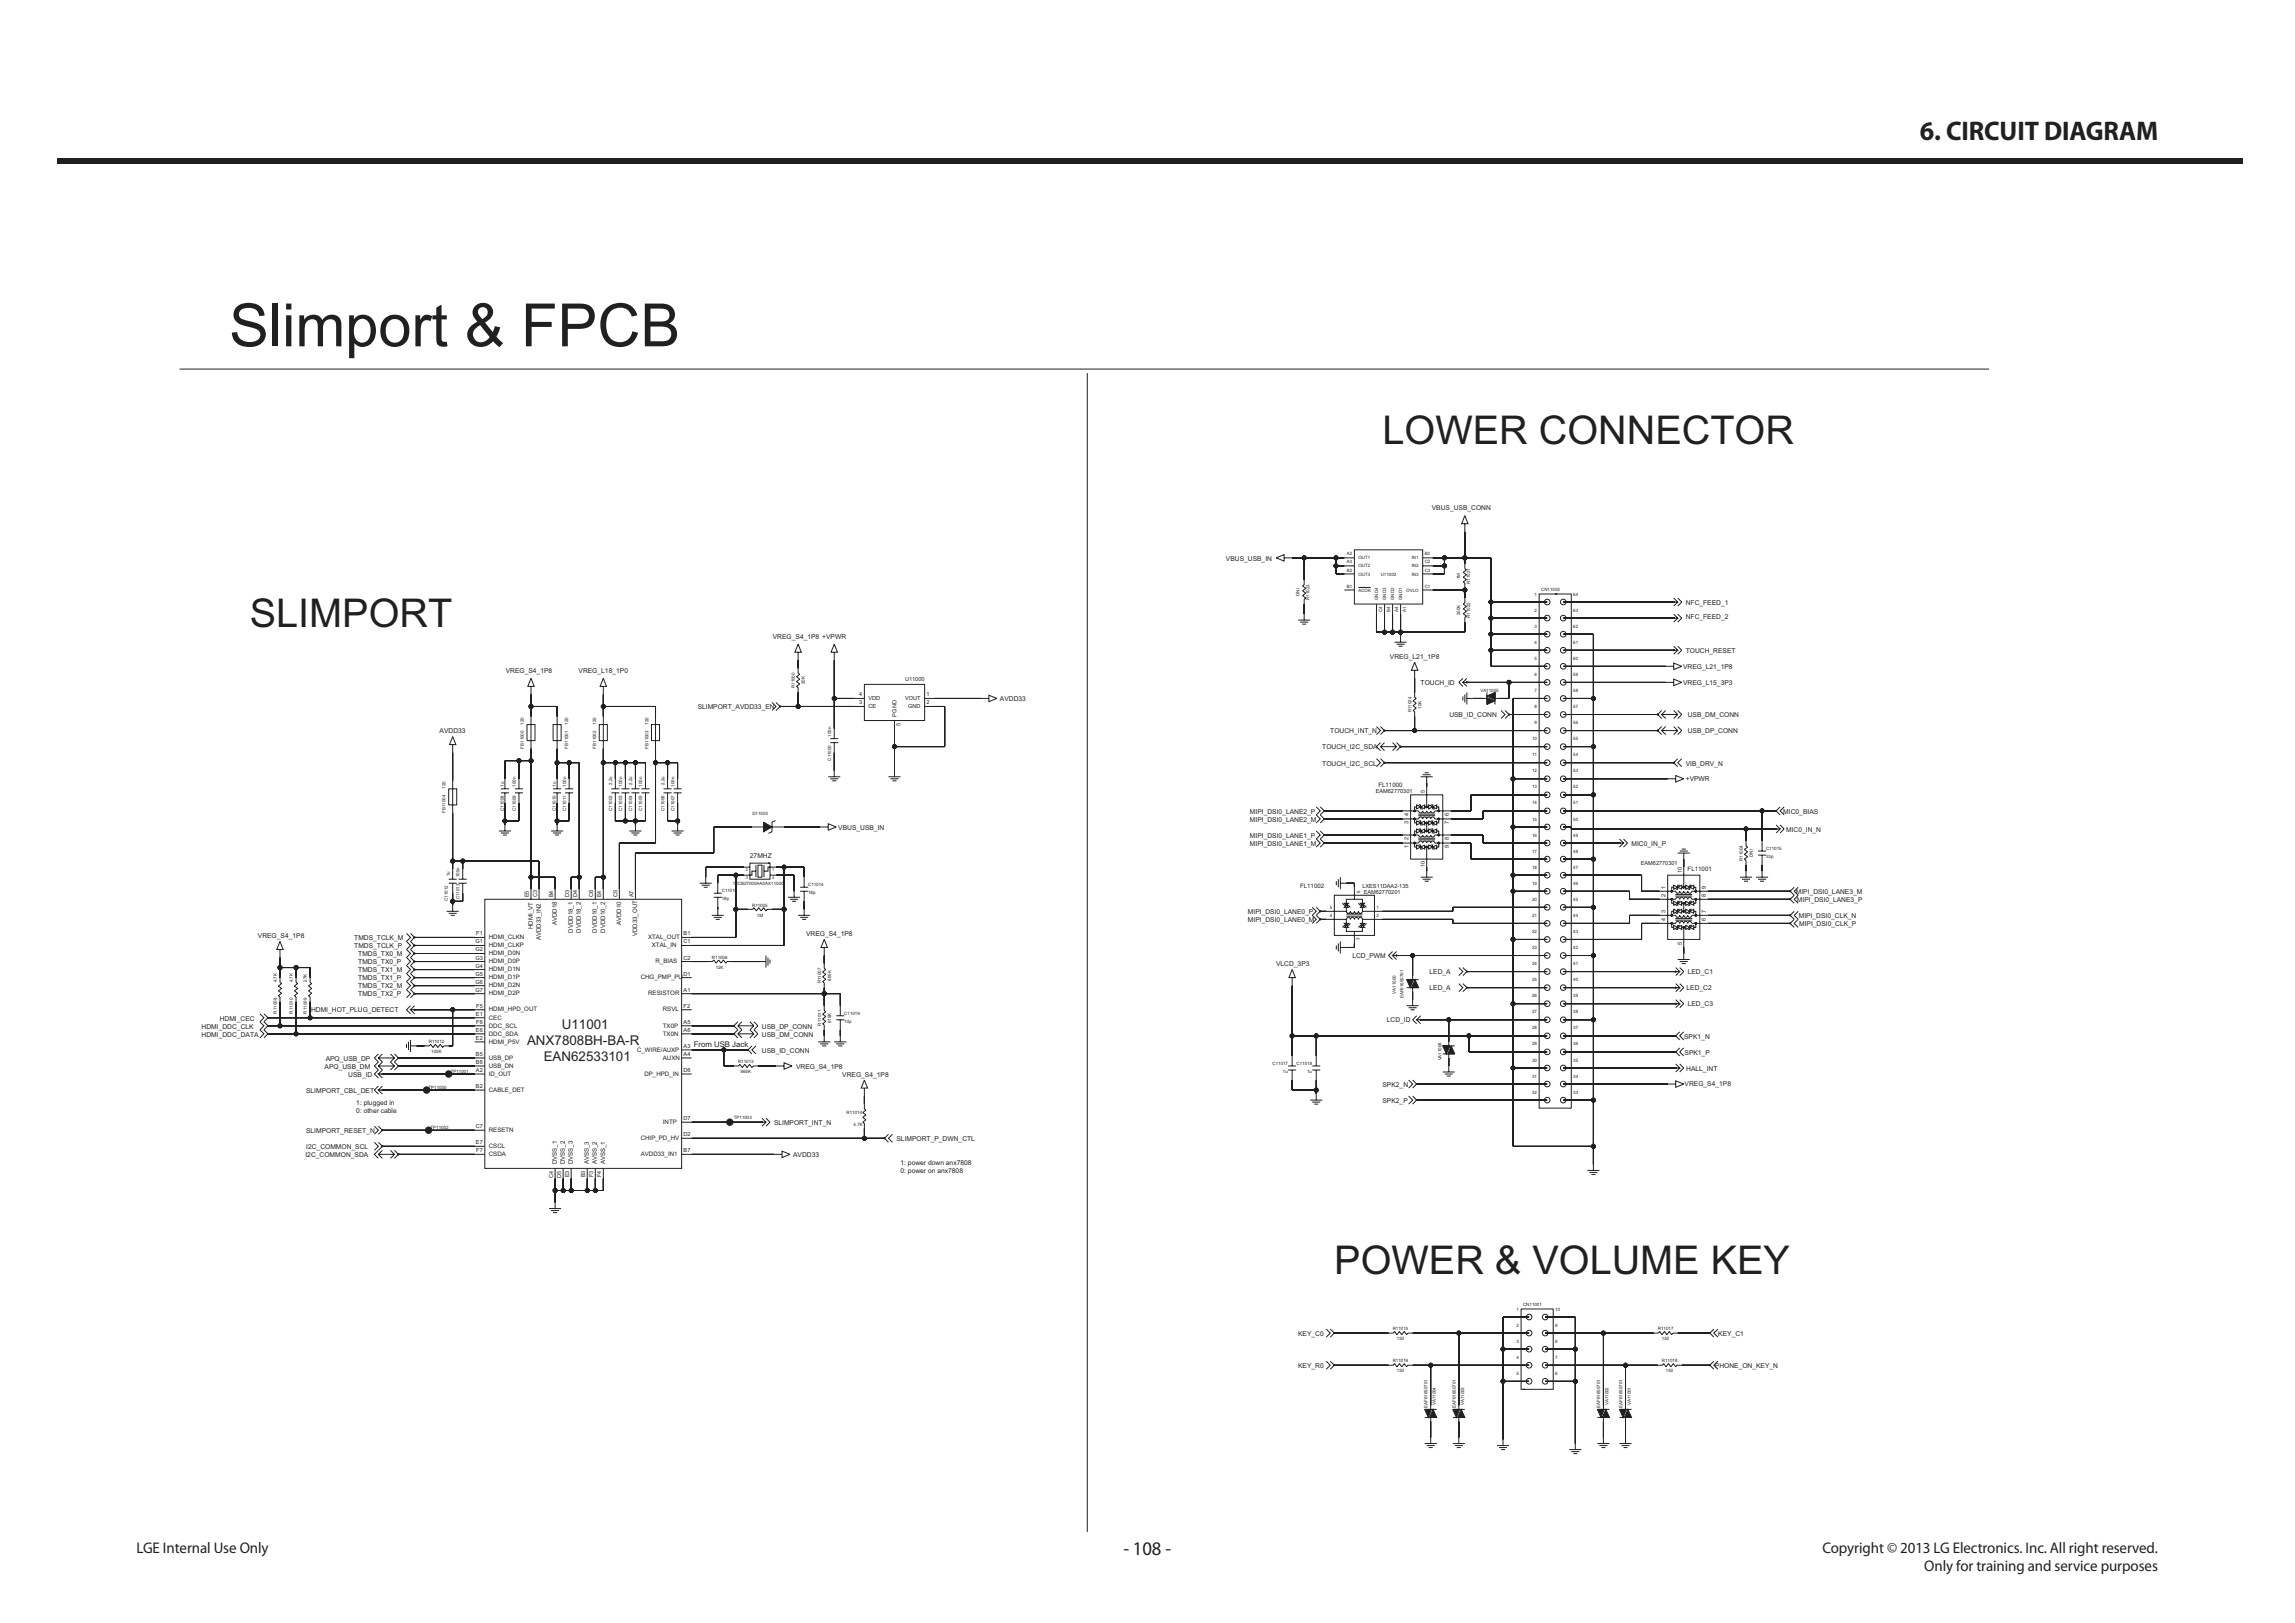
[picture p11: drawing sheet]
<svg xmlns="http://www.w3.org/2000/svg" width="420mm" height="297mm" viewBox="0 0 420 297" stroke-linecap="round" stroke-linejoin="round" font-family="sans-serif">
<defs><g id="words">
<text font-size="10.9" fill="#231f20" x="41.9" y="63.4">Slimport &amp; FPCB</text>
<g font-size="7.3" fill="#231f20">
<text x="253" y="81.3">LOWER CONNECTOR</text>
<text x="45.7" y="114.8">SLIMPORT</text>
<text x="244.2" y="233.1">POWER &amp; VOLUME KEY</text>
</g>
<text font-size="4.9" fill="#231f20" x="351.4" y="25.7">6. CIRCUIT DIAGRAM</text>
<text font-size="3.5" fill="#231f20" x="205.6" y="284.6">- 108 -</text>
<g font-size="2.8" fill="#231f20">
<text x="25" y="284.1">LGE Internal Use Only</text>
<text x="333.5" y="284.1">Copyright © 2013 LG Electronics. Inc. All right reserved.</text>
<text x="352.2" y="287.5">Only for training and service purposes</text>
</g>
<g font-size="2.5" fill="#231f20">
<text x="96.5" y="191.2">ANX7808BH-BA-R</text>
<text x="102.8" y="188.2">U11001</text>
<text x="99.5" y="194.1">EAN62533101</text>
</g>
<text font-size="1.4" fill="#231f20" x="126.9" y="191.5">From USB Jack</text>
<g font-size="1.2" fill="#231f20">
<text x="262" y="93.4">VBUS_USB_CONN</text>
<text x="224.4" y="102.6">VBUS_USB_IN</text>
<text x="308.5" y="113.3">NFC_FEED_2</text>
<text x="308.5" y="110.7">NFC_FEED_1</text>
<text x="141.4" y="116.9">VREG_S4_1P8 +VPWR</text>
<text x="308.5" y="119.5">TOUCH_RESET</text>
<text x="92.6" y="123.1">VREG_S4_1P8</text>
<text x="105.9" y="123.1">VREG_L18_1P0</text>
<text x="254.4" y="120.5">VREG_L21_1P8</text>
<text x="260" y="125.4">TOUCH_ID</text>
<text x="308" y="125.3">VREG_L15_3P3</text>
<text x="308" y="122.4">VREG_L21_1P8</text>
<text x="127.7" y="129.8">SLIMPORT_AVDD33_EN</text>
<text x="183" y="128.3">AVDD33</text>
<text x="265.2" y="131.3">USB_ID_CONN</text>
<text x="308.9" y="131.3">USB_DM_CONN</text>
<text x="80.5" y="134.1">AVDD33</text>
<text x="242" y="137.1">TOUCH_I2C_SDA</text>
<text x="243.5" y="134.2">TOUCH_INT_N</text>
<text x="308.9" y="134.2">USB_DP_CONN</text>
<text x="242" y="140.1">TOUCH_I2C_SCL</text>
<text x="308.5" y="140.1">VIB_DRV_N</text>
<text x="308.5" y="143">+VPWR</text>
<text x="228.8" y="148.9">MIPI_DSI0_LANE2_P</text>
<text x="326.4" y="148.9">MIC0_BIAS</text>
<text x="153.4" y="151.8">VBUS_USB_IN</text>
<text x="228.8" y="150.4">MIPI_DSI0_LANE2_M</text>
<text x="228.8" y="153.3">MIPI_DSI0_LANE1_P</text>
<text x="228.8" y="154.8">MIPI_DSI0_LANE1_M</text>
<text x="298.6" y="154.8">MIC0_IN_P</text>
<text x="326.9" y="152.2">MIC0_IN_N</text>
<text x="137.2" y="157">27MHZ</text>
<text x="228.4" y="167.3">MIPI_DSI0_LANE0_P</text>
<text x="328.7" y="163.6">MIPI_DSI0_LANE3_M</text>
<text x="328.9" y="165.1">MIPI_DSI0_LANE3_P</text>
<text x="47.2" y="171.7">VREG_S4_1P8</text>
<text x="64.8" y="173.5">TMDS_TCLK_P</text>
<text x="64.8" y="172.1">TMDS_TCLK_M</text>
<text x="147.5" y="171.3">VREG_S4_1P8</text>
<text x="228.4" y="168.8">MIPI_DSI0_LANE0_M</text>
<text x="329.2" y="168">MIPI_DSI0_CLK_N</text>
<text x="329.3" y="169.5">MIPI_DSI0_CLK_P</text>
<text x="65.6" y="176.5">TMDS_TX0_P</text>
<text x="65.6" y="175">TMDS_TX0_M</text>
<text x="65.6" y="179.4">TMDS_TX1_P</text>
<text x="65.6" y="177.9">TMDS_TX1_M</text>
<text x="233.5" y="176.8">VLCD_3P3</text>
<text x="247.5" y="175.4">LCD_PWM</text>
<text x="261.6" y="178.2">LED_A</text>
<text x="308.9" y="178.2">LED_C1</text>
<text x="56.9" y="185.2">HDMI_HOT_PLUG_DETECT</text>
<text x="65.6" y="182.4">TMDS_TX2_P</text>
<text x="65.6" y="180.9">TMDS_TX2_M</text>
<text x="261.6" y="181.2">LED_A</text>
<text x="308.7" y="181.3">LED_C2</text>
<text x="308.9" y="184.1">LED_C3</text>
<text x="36.9" y="189.7">HDMI_DDC_DATA</text>
<text x="36.9" y="188.2">HDMI_DDC_CLK</text>
<text x="40.2" y="186.8">HDMI_CEC</text>
<text x="139.4" y="189.7">USB_DM_CONN</text>
<text x="139.4" y="188.2">USB_DP_CONN</text>
<text x="253.8" y="187.1">LCD_ID</text>
<text x="308.2" y="190.1">SPK1_N</text>
<text x="59.4" y="195.6">APQ_USB_DM</text>
<text x="59.6" y="194.1">APQ_USB_DP</text>
<text x="63.7" y="197.1">USB_ID</text>
<text x="139.4" y="192.6">USB_ID_CONN</text>
<text x="145.7" y="195.6">VREG_S4_1P8</text>
<text x="154.1" y="197.1">VREG_S4_1P8</text>
<text x="308.3" y="193">SPK1_P</text>
<text x="308.6" y="196">HALL_INT</text>
<text x="56" y="200">SLIMPORT_CBL_DET</text>
<text x="65.2" y="203.7">0: other cable</text>
<text x="65.2" y="202.2">1: plugged in</text>
<text x="253" y="201.8">SPK2_P</text>
<text x="253" y="198.9">SPK2_N</text>
<text x="308.3" y="198.8">VREG_S4_1P8</text>
<text x="56" y="207.3">SLIMPORT_RESET_N</text>
<text x="141.6" y="205.8">SLIMPORT_INT_N</text>
<text x="164.1" y="208.8">SLIMPORT_P_DWN_CTL</text>
<text x="55.9" y="211.8">I2C_COMMON_SDA</text>
<text x="56" y="210.3">I2C_COMMON_SCL</text>
<text x="145.1" y="211.7">AVDD33</text>
<text x="164.8" y="213.2">1: power down anx7808</text>
<text x="164.8" y="214.7">0: power on anx7808</text>
<text x="237.6" y="244.5">KEY_C0</text>
<text x="314.5" y="244.5">KEY_C1</text>
<text x="237.6" y="250.3">KEY_R0</text>
<text x="313.8" y="250.3">PHONE_ON_KEY_N</text>
</g>
<g font-size="1.1" fill="#231f20">
<text x="252.2" y="144">FL11000</text>
<text x="308.8" y="159.5">FL11001</text>
<text x="237.9" y="162.5">FL11002</text>
<text x="89.5" y="171.9">HDMI_CLKN</text>
<text x="89.5" y="173.3">HDMI_CLKP</text>
<text x="97.5" y="170" transform="rotate(-90 97.5 170)">HDMI_VT</text>
<text x="99" y="172" transform="rotate(-90 99 172)">AVDD33_IN2</text>
<text x="101.9" y="169.3" transform="rotate(-90 101.9 169.3)">AVDD18</text>
<text x="104.8" y="170.7" transform="rotate(-90 104.8 170.7)">DVDD18_1</text>
<text x="106.3" y="170.7" transform="rotate(-90 106.3 170.7)">DVDD18_2</text>
<text x="109.3" y="170.7" transform="rotate(-90 109.3 170.7)">DVDD10_1</text>
<text x="110.7" y="170.7" transform="rotate(-90 110.7 170.7)">DVDD10_2</text>
<text x="113.7" y="169.3" transform="rotate(-90 113.7 169.3)">AVDD10</text>
<text x="116.6" y="171.4" transform="rotate(-90 116.6 171.4)">VDD33_OUT</text>
<text x="118.6" y="171.9">XTAL_OUT</text>
<text x="119.3" y="173.3">XTAL_IN</text>
<text x="89.5" y="176.3">HDMI_D0P</text>
<text x="89.5" y="179.2">HDMI_D1P</text>
<text x="89.5" y="177.7">HDMI_D1N</text>
<text x="89.5" y="174.8">HDMI_D0N</text>
<text x="117.3" y="179.2">CHG_PMP_PU</text>
<text x="120" y="176.3">R_BIAS</text>
<text x="89.5" y="185.1">HDMI_HPD_OUT</text>
<text x="89.5" y="180.7">HDMI_D2N</text>
<text x="89.5" y="182.2">HDMI_D2P</text>
<text x="118.6" y="182.2">RESISTOR</text>
<text x="121.3" y="185.1">RSVL</text>
<text x="89.5" y="189.5">DDC_SDA</text>
<text x="89.5" y="188">DDC_SCL</text>
<text x="89.5" y="186.6">CEC</text>
<text x="89.5" y="191">HDMI_P5V</text>
<text x="121.3" y="188">TX0P</text>
<text x="121.3" y="189.5">TX0N</text>
<text x="89.5" y="193.9">USB_DP</text>
<text x="89.5" y="195.4">USB_DN</text>
<text x="89.5" y="196.9">ID_OUT</text>
<text x="116.6" y="192.4">C_WIRE/AUXP</text>
<text x="117.9" y="196.9">DP_HPD_IN</text>
<text x="121.3" y="193.9">AUXN</text>
<text x="89.5" y="199.8">CABLE_DET</text>
<text x="89.5" y="207.1">RESETN</text>
<text x="117.3" y="208.6">CHIP_PD_HV</text>
<text x="121.3" y="205.7">INTP</text>
<text x="89.5" y="211.6">CSDA</text>
<text x="89.5" y="210.1">CSCL</text>
<text x="101.9" y="213.1" transform="rotate(-90 101.9 213.1)">DVSS_1</text>
<text x="103.4" y="213.1" transform="rotate(-90 103.4 213.1)">DVSS_2</text>
<text x="104.8" y="213.1" transform="rotate(-90 104.8 213.1)">DVSS_3</text>
<text x="107.8" y="213.1" transform="rotate(-90 107.8 213.1)">AVSS_3</text>
<text x="109.3" y="213.1" transform="rotate(-90 109.3 213.1)">AVSS_2</text>
<text x="110.7" y="213.1" transform="rotate(-90 110.7 213.1)">AVSS_1</text>
<text x="117.3" y="211.6">AVDD33_IN1</text>
</g>
<g font-size="1" fill="#231f20">
<text x="165.6" y="124.7">U11000</text>
<text x="157.3" y="128.9">3</text>
<text x="157.3" y="127.4">4</text>
<text x="158.9" y="128.2">VDD</text>
<text x="158.9" y="129.6">CE</text>
<text x="164.1" y="131.1" transform="rotate(-90 164.1 131.1)">PGND</text>
<text x="165.6" y="128.2">VOUT</text>
<text x="166.2" y="129.6">GND</text>
<text x="169.6" y="128.9">2</text>
<text x="169.6" y="127.4">1</text>
<text x="164.8" y="132.8" transform="rotate(-90 164.8 132.8)">5</text>
<text x="251.8" y="145.1">EAM62770301</text>
<text x="257.8" y="149.3" transform="rotate(-90 257.8 149.3)">4</text>
<text x="260.7" y="145.1" transform="rotate(-90 260.7 145.1)">5</text>
<text x="265.1" y="149.3" transform="rotate(-90 265.1 149.3)">6</text>
<text x="257.8" y="155.2" transform="rotate(-90 257.8 155.2)">1</text>
<text x="257.8" y="153.7" transform="rotate(-90 257.8 153.7)">2</text>
<text x="257.8" y="150.8" transform="rotate(-90 257.8 150.8)">3</text>
<text x="265.1" y="155.2" transform="rotate(-90 265.1 155.2)">9</text>
<text x="265.1" y="153.7" transform="rotate(-90 265.1 153.7)">8</text>
<text x="265.1" y="150.8" transform="rotate(-90 265.1 150.8)">7</text>
<text x="260.7" y="158.7" transform="rotate(-90 260.7 158.7)">10</text>
<text x="300.3" y="158.3">EAM62770301</text>
<text x="307.8" y="159.8" transform="rotate(-90 307.8 159.8)">10</text>
<text x="96.8" y="164.2" transform="rotate(-90 96.8 164.2)">E5</text>
<text x="98.3" y="164.2" transform="rotate(-90 98.3 164.2)">C3</text>
<text x="101.2" y="164.2" transform="rotate(-90 101.2 164.2)">B4</text>
<text x="104.2" y="164.2" transform="rotate(-90 104.2 164.2)">D3</text>
<text x="105.6" y="164.2" transform="rotate(-90 105.6 164.2)">D4</text>
<text x="108.6" y="164.2" transform="rotate(-90 108.6 164.2)">C6</text>
<text x="110" y="164.2" transform="rotate(-90 110 164.2)">E4</text>
<text x="113" y="164.2" transform="rotate(-90 113 164.2)">C5</text>
<text x="115.9" y="164.2" transform="rotate(-90 115.9 164.2)">A7</text>
<text x="249.3" y="162.5">LXES11DAA2-135</text>
<text x="249.6" y="163.6">EAM62770201</text>
<text x="304.8" y="167.1" transform="rotate(-90 304.8 167.1)">3</text>
<text x="304.8" y="164.2" transform="rotate(-90 304.8 164.2)">2</text>
<text x="304.8" y="162.7" transform="rotate(-90 304.8 162.7)">1</text>
<text x="312.2" y="167.1" transform="rotate(-90 312.2 167.1)">7</text>
<text x="312.2" y="164.2" transform="rotate(-90 312.2 164.2)">8</text>
<text x="312.2" y="162.7" transform="rotate(-90 312.2 162.7)">9</text>
<text x="87" y="172.6">G1</text>
<text x="87.2" y="171.2">F1</text>
<text x="125.1" y="172.6">C1</text>
<text x="125.1" y="171.2">B1</text>
<text x="304.8" y="168.6" transform="rotate(-90 304.8 168.6)">4</text>
<text x="307.8" y="172.8" transform="rotate(-90 307.8 172.8)">5</text>
<text x="312.2" y="168.6" transform="rotate(-90 312.2 168.6)">6</text>
<text x="87" y="177.1">G4</text>
<text x="87" y="174.1">G2</text>
<text x="87" y="180">G6</text>
<text x="87" y="178.5">G5</text>
<text x="87" y="175.6">G3</text>
<text x="125.1" y="175.6">C2</text>
<text x="125.1" y="178.5">D1</text>
<text x="87" y="181.5">G7</text>
<text x="87.1" y="185.9">E1</text>
<text x="87.2" y="184.4">F5</text>
<text x="125.1" y="184.4">F2</text>
<text x="125.1" y="181.5">A1</text>
<text x="87.1" y="190.3">E2</text>
<text x="87.1" y="188.8">E6</text>
<text x="87.2" y="187.3">F6</text>
<text x="125.1" y="188.8">A6</text>
<text x="125.1" y="187.3">A5</text>
<text x="125.1" y="191.8">A3</text>
<text x="87.1" y="196.2">A2</text>
<text x="87.1" y="194.7">B6</text>
<text x="87.1" y="193.2">B5</text>
<text x="125.1" y="196.2">D6</text>
<text x="125.1" y="193.2">A4</text>
<text x="87.1" y="199.1">B2</text>
<text x="87.1" y="206.5">C7</text>
<text x="87.1" y="209.4">E7</text>
<text x="125.1" y="207.9">D2</text>
<text x="125.1" y="205">D7</text>
<text x="87.2" y="210.9">F7</text>
<text x="101.2" y="215.5" transform="rotate(-90 101.2 215.5)">C4</text>
<text x="102.7" y="215.5" transform="rotate(-90 102.7 215.5)">D5</text>
<text x="104.2" y="215.4" transform="rotate(-90 104.2 215.4)">E3</text>
<text x="107.1" y="215.4" transform="rotate(-90 107.1 215.4)">B3</text>
<text x="108.6" y="215.4" transform="rotate(-90 108.6 215.4)">F3</text>
<text x="110" y="215.4" transform="rotate(-90 110 215.4)">F4</text>
<text x="125.1" y="210.9">B7</text>
</g>
<g font-size=".8" fill="#231f20">
<text x="246.5" y="101.6">A2</text>
<text x="260.7" y="101.6">B3</text>
<text x="246.5" y="104.6">B2</text>
<text x="246.5" y="107.5">B1</text>
<text x="246.5" y="103.1">A3</text>
<text x="248.6" y="103.8">OUT2</text>
<text x="248.6" y="105.3">OUT3</text>
<text x="248.6" y="102.4">OUT1</text>
<text x="252.7" y="105.3">U11002</text>
<text x="258.4" y="102.4">IN1</text>
<text x="258.4" y="105.3">IN3</text>
<text x="258.4" y="103.8">IN2</text>
<text x="260.7" y="104.6">C3</text>
<text x="260.7" y="107.5">C1</text>
<text x="260.7" y="103.1">C2</text>
<text x="267.2" y="106" transform="rotate(-90 267.2 106)">1M</text>
<text x="269" y="106.8" transform="rotate(-90 269 106.8)">R11021</text>
<text x="237.8" y="109" transform="rotate(-90 237.8 109)">DNI</text>
<text x="239.6" y="109.8" transform="rotate(-90 239.6 109.8)">R11023</text>
<text x="248.6" y="108.3">ACOK</text>
<text x="252.2" y="109.8" transform="rotate(-90 252.2 109.8)">GND4</text>
<text x="252.9" y="111.9" transform="rotate(-90 252.9 111.9)">C4</text>
<text x="253.7" y="109.8" transform="rotate(-90 253.7 109.8)">GND3</text>
<text x="254.4" y="111.9" transform="rotate(-90 254.4 111.9)">B4</text>
<text x="255.1" y="109.8" transform="rotate(-90 255.1 109.8)">GND2</text>
<text x="255.9" y="111.9" transform="rotate(-90 255.9 111.9)">A4</text>
<text x="256.6" y="109.8" transform="rotate(-90 256.6 109.8)">GND1</text>
<text x="257.3" y="111.9" transform="rotate(-90 257.3 111.9)">A1</text>
<text x="257.4" y="108.3">OVLO</text>
<text x="267.2" y="112.6" transform="rotate(-90 267.2 112.6)">200K</text>
<text x="269" y="113.1" transform="rotate(-90 269 113.1)">R11022</text>
<text x="280.9" y="111.9">2</text>
<text x="280.9" y="109">1</text>
<text x="282" y="108.2">CN11002</text>
<text x="287.9" y="111.9">63</text>
<text x="287.9" y="109">64</text>
<text x="280.9" y="117.8">4</text>
<text x="280.9" y="114.9">3</text>
<text x="287.9" y="117.8">61</text>
<text x="287.9" y="114.9">62</text>
<text x="145.5" y="125.9" transform="rotate(-90 145.5 125.9)">R11000</text>
<text x="147.3" y="125.3" transform="rotate(-90 147.3 125.3)">20K</text>
<text x="280.9" y="123.7">6</text>
<text x="280.9" y="120.8">5</text>
<text x="287.9" y="123.7">59</text>
<text x="287.9" y="120.8">60</text>
<text x="258.3" y="130.3" transform="rotate(-90 258.3 130.3)">R11024</text>
<text x="260.1" y="129.7" transform="rotate(-90 260.1 129.7)">10K</text>
<text x="270.9" y="126.6">VA11005</text>
<text x="280.9" y="129.6">8</text>
<text x="280.9" y="126.6">7</text>
<text x="287.9" y="129.6">57</text>
<text x="287.9" y="126.6">58</text>
<text x="95.9" y="137" transform="rotate(-90 95.9 137)">FB11000</text>
<text x="95.9" y="132.6" transform="rotate(-90 95.9 132.6)">120</text>
<text x="104" y="137" transform="rotate(-90 104 137)">FB11001</text>
<text x="104" y="132.6" transform="rotate(-90 104 132.6)">120</text>
<text x="109.1" y="137" transform="rotate(-90 109.1 137)">FB11002</text>
<text x="109.1" y="132.6" transform="rotate(-90 109.1 132.6)">120</text>
<text x="118.7" y="137" transform="rotate(-90 118.7 137)">FB11003</text>
<text x="118.7" y="132.6" transform="rotate(-90 118.7 132.6)">120</text>
<text x="152.1" y="134.8" transform="rotate(-90 152.1 134.8)">100n</text>
<text x="280.4" y="135.5">10</text>
<text x="280.9" y="132.5">9</text>
<text x="287.9" y="135.5">55</text>
<text x="287.9" y="132.5">56</text>
<text x="92.2" y="144" transform="rotate(-90 92.2 144)">1u</text>
<text x="94.4" y="144" transform="rotate(-90 94.4 144)">100n</text>
<text x="101.7" y="144" transform="rotate(-90 101.7 144)">1u</text>
<text x="103.6" y="144" transform="rotate(-90 103.6 144)">100n</text>
<text x="112" y="143.6" transform="rotate(-90 112 143.6)">2.2u</text>
<text x="113.9" y="144" transform="rotate(-90 113.9 144)">100n</text>
<text x="115.7" y="143.6" transform="rotate(-90 115.7 143.6)">2.2u</text>
<text x="117.6" y="144" transform="rotate(-90 117.6 144)">100n</text>
<text x="121.6" y="143.6" transform="rotate(-90 121.6 143.6)">2.2u</text>
<text x="123.4" y="144" transform="rotate(-90 123.4 144)">100n</text>
<text x="152.1" y="139.2" transform="rotate(-90 152.1 139.2)">C11000</text>
<text x="280.4" y="141.3">12</text>
<text x="280.4" y="138.4">11</text>
<text x="287.9" y="141.3">53</text>
<text x="287.9" y="138.4">54</text>
<text x="81.5" y="148.8" transform="rotate(-90 81.5 148.8)">FB11004</text>
<text x="81.5" y="144.3" transform="rotate(-90 81.5 144.3)">120</text>
<text x="92.2" y="148.4" transform="rotate(-90 92.2 148.4)">C11008</text>
<text x="94.4" y="148.4" transform="rotate(-90 94.4 148.4)">C11009</text>
<text x="101.7" y="148.4" transform="rotate(-90 101.7 148.4)">C11010</text>
<text x="103.6" y="148.4" transform="rotate(-90 103.6 148.4)">C11011</text>
<text x="112" y="148.4" transform="rotate(-90 112 148.4)">C11002</text>
<text x="113.9" y="148.4" transform="rotate(-90 113.9 148.4)">C11003</text>
<text x="115.7" y="148.4" transform="rotate(-90 115.7 148.4)">C11004</text>
<text x="117.6" y="148.4" transform="rotate(-90 117.6 148.4)">C11005</text>
<text x="121.6" y="148.4" transform="rotate(-90 121.6 148.4)">C11006</text>
<text x="123.4" y="148.4" transform="rotate(-90 123.4 148.4)">C11007</text>
<text x="137.7" y="149.1">D11003</text>
<text x="280.4" y="147.2">14</text>
<text x="280.4" y="144.3">13</text>
<text x="287.9" y="147.2">51</text>
<text x="287.9" y="144.3">52</text>
<text x="280.4" y="153.1">16</text>
<text x="280.4" y="150.2">15</text>
<text x="287.9" y="153.1">49</text>
<text x="287.9" y="150.2">50</text>
<text x="323.2" y="155.6">C11015</text>
<text x="82.3" y="160.3" transform="rotate(-90 82.3 160.3)">1u</text>
<text x="84.1" y="160.5" transform="rotate(-90 84.1 160.5)">100n</text>
<text x="134.1" y="162">1ZCB27000AA0AX11000</text>
<text x="280.4" y="161.9">19</text>
<text x="280.4" y="159">18</text>
<text x="280.4" y="156">17</text>
<text x="287.9" y="161.9">46</text>
<text x="287.9" y="159">47</text>
<text x="287.9" y="156">48</text>
<text x="319" y="157.5" transform="rotate(-90 319 157.5)">R11004</text>
<text x="320.8" y="156.8" transform="rotate(-90 320.8 156.8)">DNI</text>
<text x="323.2" y="157.1">33p</text>
<text x="82" y="164.9" transform="rotate(-90 82 164.9)">C11012</text>
<text x="84.1" y="164.6" transform="rotate(-90 84.1 164.6)">C11013</text>
<text x="132.1" y="164.8">18p</text>
<text x="132.1" y="163.3">C11016</text>
<text x="137.6" y="165.9">R11005</text>
<text x="138.5" y="167.7">1M</text>
<text x="147.9" y="162.2">C11014</text>
<text x="147.9" y="163.7">18p</text>
<text x="243.4" y="166.3">5</text>
<text x="243.4" y="167.8">4</text>
<text x="248.9" y="163.5" transform="rotate(-90 248.9 163.5)">6</text>
<text x="251.9" y="167.8">2</text>
<text x="251.9" y="166.3">1</text>
<text x="280.4" y="167.8">21</text>
<text x="280.4" y="164.9">20</text>
<text x="287.9" y="167.8">44</text>
<text x="287.9" y="164.9">45</text>
<text x="248.8" y="172" transform="rotate(-90 248.8 172)">3</text>
<text x="280.4" y="173.7">23</text>
<text x="280.4" y="170.7">22</text>
<text x="287.9" y="173.7">42</text>
<text x="287.9" y="170.7">43</text>
<text x="50.7" y="179.8" transform="rotate(-90 50.7 179.8)">4.7K</text>
<text x="53.6" y="179.8" transform="rotate(-90 53.6 179.8)">4.7K</text>
<text x="56.2" y="179.6" transform="rotate(-90 56.2 179.6)">27K</text>
<text x="130.3" y="175.4">R11006</text>
<text x="131" y="177.3">12K</text>
<text x="150.3" y="180" transform="rotate(-90 150.3 180)">R11007</text>
<text x="152.1" y="179.5" transform="rotate(-90 152.1 179.5)">665K</text>
<text x="280.4" y="179.6">25</text>
<text x="280.4" y="176.6">24</text>
<text x="287.9" y="179.6">40</text>
<text x="287.9" y="176.6">41</text>
<text x="50.7" y="185.5" transform="rotate(-90 50.7 185.5)">R11008</text>
<text x="53.6" y="185.5" transform="rotate(-90 53.6 185.5)">R11010</text>
<text x="56.2" y="185.5" transform="rotate(-90 56.2 185.5)">R11009</text>
<text x="154.5" y="185.7">C11019</text>
<text x="255.4" y="181.8" transform="rotate(-90 255.4 181.8)">VA11000</text>
<text x="256.8" y="182.7" transform="rotate(-90 256.8 182.7)">EAF61650701</text>
<text x="280.4" y="185.4">27</text>
<text x="280.4" y="182.5">26</text>
<text x="287.9" y="185.4">38</text>
<text x="287.9" y="182.5">39</text>
<text x="78.5" y="190.9">R11012</text>
<text x="150.3" y="187.7" transform="rotate(-90 150.3 187.7)">R11011</text>
<text x="152.1" y="187.2" transform="rotate(-90 152.1 187.2)">619K</text>
<text x="154.5" y="187.2">10p</text>
<text x="280.4" y="191.3">29</text>
<text x="280.4" y="188.4">28</text>
<text x="287.9" y="191.3">36</text>
<text x="287.9" y="188.4">37</text>
<text x="78.9" y="192.7">100K</text>
<text x="82.5" y="196.4">TP11001</text>
<text x="135.1" y="194.6">R11013</text>
<text x="135.5" y="196.4">665K</text>
<text x="232.9" y="194.9">C11017</text>
<text x="234.8" y="196.4">1u</text>
<text x="237.3" y="194.9">C11018</text>
<text x="239.2" y="196.4">1u</text>
<text x="263.8" y="194.1" transform="rotate(-90 263.8 194.1)">VA11006</text>
<text x="280.4" y="197.2">31</text>
<text x="280.4" y="194.3">30</text>
<text x="287.9" y="197.2">34</text>
<text x="287.9" y="194.3">35</text>
<text x="78.4" y="199.3">TP11000</text>
<text x="154.9" y="203.9">R11014</text>
<text x="280.4" y="200.1">32</text>
<text x="287.9" y="200.1">33</text>
<text x="78.8" y="206.7">TP11002</text>
<text x="134.3" y="204.8">TP11003</text>
<text x="156.2" y="206.1">4.7K</text>
<text x="277.5" y="239.8">1</text>
<text x="278.7" y="239">CN11001</text>
<text x="284.6" y="239.8">10</text>
<text x="254.9" y="243.4">R11015</text>
<text x="255.6" y="245.3">150</text>
<text x="277.5" y="245.7">3</text>
<text x="277.5" y="242.8">2</text>
<text x="284.6" y="245.7">8</text>
<text x="284.6" y="242.8">9</text>
<text x="303.4" y="243.4">R11017</text>
<text x="304.1" y="245.3">150</text>
<text x="254.9" y="249.3">R11016</text>
<text x="255.6" y="251.2">150</text>
<text x="277.5" y="251.6">5</text>
<text x="277.5" y="248.7">4</text>
<text x="284.6" y="251.6">6</text>
<text x="284.6" y="248.7">7</text>
<text x="304.1" y="249.3">R11018</text>
<text x="304.9" y="251.2">150</text>
<text x="261.3" y="257.7" transform="rotate(-90 261.3 257.7)">EAF61650701</text>
<text x="262.8" y="257.2" transform="rotate(-90 262.8 257.2)">VA11004</text>
<text x="266.4" y="257.7" transform="rotate(-90 266.4 257.7)">EAF61650701</text>
<text x="267.9" y="257.2" transform="rotate(-90 267.9 257.2)">VA11003</text>
<text x="292.9" y="257.7" transform="rotate(-90 292.9 257.7)">EAF61650701</text>
<text x="294.4" y="257.2" transform="rotate(-90 294.4 257.2)">VA11002</text>
<text x="296.9" y="257.7" transform="rotate(-90 296.9 257.7)">EAF61650701</text>
<text x="298.4" y="257.2" transform="rotate(-90 298.4 257.2)">VA11001</text>
</g>
<g font-size=".7" fill="#231f20">
<text x="136.5" y="159.3">2</text>
<text x="136.5" y="160.8">3</text>
<text x="141.3" y="159.3">1</text>
<text x="141.3" y="160.8">4</text>
</g>
</g></defs>
<path d="M10.4 29h400v1h-400z" fill="#231f20"/>
<g fill="none" stroke="#231f20" stroke-width=".18">
<path d="M256.7 154.3h2.9M256.7 148.4h2.9M256.7 152.8h2.9M256.7 149.9h2.9M258.2 145.5h5.8v11.7h-5.8zM258.9 149.9v.7h.4M258.9 154.3v.7h.4M259.3 147.3l.7 .4-.7 .3zM259.3 147.7h-.4v.7M259.3 150.2l.7 .4-.7 .4zM259.3 151.7l.7 .4-.7 .3zM259.3 152.1h-.4v.7"/>
<path d="M259.3 154.6l.7 .4-.7 .4zM259.5 149h3.1M259.5 149.3h3.1M259.5 153.4h3.1M259.5 153.7h3.1M259.6 147.3h.4v.7h.4M259.6 150.2h.4v.8h.4M259.6 151.7h.4v.7h.4M259.6 154.6h.4v.8h.4M260 147.7l.7-.4v.7zM260 150.6l.7-.4v.8zM260 152.1l.7-.4v.7z"/>
<path d="M260 155l.7-.4v.8zM260.7 147.7h.8M260.7 150.6h.8M260.7 152.1h.8M260.7 155h.8M261.1 144v3.7M261.1 150.6v1.5M261.1 155v3.7M261.5 147.3l.7 .4-.7 .3zM261.5 150.2l.7 .4-.7 .4zM261.5 151.7l.7 .4-.7 .3zM261.5 154.6l.7 .4-.7 .4z"/>
<path d="M261.8 147.3h.4v.7h.4M261.8 150.2h.4v.8h.4M261.8 151.7h.4v.7h.4M261.8 154.6h.4v.8h.4M262.2 147.7l.7-.4v.7zM262.2 150.6l.7-.4v.8zM262.2 152.1l.7-.4v.7zM262.2 155l.7-.4v.8zM262.6 154.3h2.9M262.6 148.4h2.9M262.6 152.8h2.9M262.6 149.9h2.9"/>
<path d="M262.9 147.7h.4v.7M262.9 152.1h.4v.7M263.3 149.9v.7h-.4M263.3 154.3v.7h-.4M244.6 161.3v.7M244.9 160.9v1.5M245.3 161.6h1.1M245.3 160.5v2.2"/>
</g>
<circle cx="258.9" cy="148.4" r=".15" fill="#231f20"/>
<circle cx="258.9" cy="148.4" r=".15" fill="none" stroke="#231f20" stroke-width=".18"/>
<circle cx="261.1" cy="147.7" r=".15" fill="#231f20"/>
<circle cx="261.1" cy="147.7" r=".15" fill="none" stroke="#231f20" stroke-width=".18"/>
<circle cx="263.3" cy="148.4" r=".15" fill="#231f20"/>
<circle cx="263.3" cy="148.4" r=".15" fill="none" stroke="#231f20" stroke-width=".18"/>
<circle cx="263.3" cy="149.9" r=".15" fill="#231f20"/>
<circle cx="263.3" cy="149.9" r=".15" fill="none" stroke="#231f20" stroke-width=".18"/>
<circle cx="261.1" cy="150.6" r=".15" fill="#231f20"/>
<circle cx="261.1" cy="150.6" r=".15" fill="none" stroke="#231f20" stroke-width=".18"/>
<circle cx="258.9" cy="149.9" r=".15" fill="#231f20"/>
<circle cx="258.9" cy="149.9" r=".15" fill="none" stroke="#231f20" stroke-width=".18"/>
<circle cx="258.9" cy="152.8" r=".15" fill="#231f20"/>
<circle cx="258.9" cy="152.8" r=".15" fill="none" stroke="#231f20" stroke-width=".18"/>
<circle cx="261.1" cy="152.1" r=".15" fill="#231f20"/>
<circle cx="261.1" cy="152.1" r=".15" fill="none" stroke="#231f20" stroke-width=".18"/>
<circle cx="263.3" cy="152.8" r=".15" fill="#231f20"/>
<circle cx="263.3" cy="152.8" r=".15" fill="none" stroke="#231f20" stroke-width=".18"/>
<circle cx="263.3" cy="154.3" r=".15" fill="#231f20"/>
<circle cx="263.3" cy="154.3" r=".15" fill="none" stroke="#231f20" stroke-width=".18"/>
<circle cx="261.1" cy="155" r=".15" fill="#231f20"/>
<circle cx="261.1" cy="155" r=".15" fill="none" stroke="#231f20" stroke-width=".18"/>
<circle cx="258.9" cy="154.3" r=".15" fill="#231f20"/>
<g fill="none" stroke="#231f20" stroke-width=".18">
<path d="M259.6 148.4a.37 .37 0 0 0 .4 .4 .37 .37 0 0 0 .4-.4 .37 .37 0 0 0 .3 .4 .37 .37 0 0 0 .4-.4 .37 .37 0 0 0 .4 .4 .37 .37 0 0 0 .3-.4 .37 .37 0 0 0 .4 .4 .37 .37 0 0 0 .4-.4M259.6 149.9a.37 .37 0 0 1 .4-.4 .37 .37 0 0 1 .4 .4 .37 .37 0 0 1 .3-.4 .37 .37 0 0 1 .4 .4 .37 .37 0 0 1 .4-.4 .37 .37 0 0 1 .3 .4 .37 .37 0 0 1 .4-.4 .37 .37 0 0 1 .4 .4M259.6 152.8a.37 .37 0 0 0 .4 .4 .37 .37 0 0 0 .4-.4 .37 .37 0 0 0 .3 .4 .37 .37 0 0 0 .4-.4 .37 .37 0 0 0 .4 .4 .37 .37 0 0 0 .3-.4 .37 .37 0 0 0 .4 .4 .37 .37 0 0 0 .4-.4M259.6 154.3a.37 .37 0 0 1 .4-.4 .37 .37 0 0 1 .4 .4 .37 .37 0 0 1 .3-.4 .37 .37 0 0 1 .4 .4 .37 .37 0 0 1 .4-.4 .37 .37 0 0 1 .3 .4 .37 .37 0 0 1 .4-.4 .37 .37 0 0 1 .4 .4M240.1 167.5l.8 .7-.8 .8M240.9 167.5l.7 .7-.7 .8"/>
<circle cx="258.9" cy="154.3" r=".15"/>
</g>
<circle cx="241.6" cy="168.2" r=".07" fill="#231f20"/>
<g fill="none" stroke="#231f20" stroke-width=".18">
<path d="M240.1 166l.8 .8-.8 .7M240.9 166l.7 .8-.7 .7"/>
<circle cx="241.6" cy="168.2" r=".07"/>
</g>
<circle cx="241.6" cy="166.8" r=".07" fill="#231f20"/>
<g fill="none" stroke="#231f20" stroke-width=".18">
<path d="M258.9 121.2l.6 1.5h-1.2zM258.9 122.7v1.4M260 142.1h2.2M260.4 141.8h1.4M260.7 141.4h.8M261.1 142.1v1.1M261.1 159.4v1.1M242.7 168.2h3.7M242.7 166.8h3.7M244.2 163.8h7.3v7.4h-7.3zM244.6 173v.8M244.9 172.6v1.5"/>
<path d="M245.3 173.4h1.1M245.3 172.3v2.2M245.7 165.3l.3 .4h.8l.3 .3M246 169h.8l-.4 .3 .4 .4h-.8l.4-.4zM246 165.3h.8l-.4 .4 .4 .3h-.8l.4-.3zM246.4 169.7v.7h2.9v-.7M246.4 165.3v-.7h2.9v.7M246.4 168.2a.37 .37 0 0 1 .4-.3 .37 .37 0 0 1 .3 .3 .37 .37 0 0 1 .4-.3 .37 .37 0 0 1 .4 .3 .37 .37 0 0 1 .3-.3 .37 .37 0 0 1 .4 .3 .37 .37 0 0 1 .4-.3 .37 .37 0 0 1 .3 .3M246.4 166.8a.37 .37 0 0 0 .4 .3 .37 .37 0 0 0 .3-.3 .37 .37 0 0 0 .4 .3 .37 .37 0 0 0 .4-.3 .37 .37 0 0 0 .3 .3 .37 .37 0 0 0 .4-.3 .37 .37 0 0 0 .4 .3 .37 .37 0 0 0 .3-.3M246.4 166v.8M246.4 168.2v.8M246.4 167.7h2.9"/>
<path d="M246.4 167.3h2.9M247.1 169l-.3 .3h-.8l-.3 .4M247.9 162.4v2.2M247.9 170.4v2.2M248.6 165.3l.4 .4h.7l.4 .3M249 169h.7l-.4 .3 .4 .4h-.7l.3-.4zM249 165.3h.7l-.4 .4 .4 .3h-.7l.3-.3zM249.3 168.2h3.7M249.3 166.8h3.7M249.3 166v.8M249.3 168.2v.8M250.1 169l-.4 .3h-.7l-.4 .4"/>
<path d="M260 160.5h2.2M260.4 160.9h1.4M260.7 161.3h.8M257.8 200.6l.7 .7-.7 .8M258.5 200.6l.8 .7-.8 .8"/>
<circle cx="241.6" cy="166.8" r=".07"/>
</g>
<circle cx="259.3" cy="201.3" r=".07" fill="#231f20"/>
<g fill="none" stroke="#231f20" stroke-width=".18">
<path d="M257.8 197.6l.7 .8-.7 .7M258.5 197.6l.8 .8-.8 .7"/>
<circle cx="259.3" cy="201.3" r=".07"/>
</g>
<circle cx="259.3" cy="198.4" r=".07" fill="#231f20"/>
<g fill="none" stroke="#231f20" stroke-width=".18">
<path d="M307.4 191.8l-.7 .7 .7 .7M308.1 191.8l-.7 .7 .7 .7"/>
<circle cx="259.3" cy="198.4" r=".07"/>
</g>
<circle cx="306.7" cy="192.5" r=".07" fill="#231f20"/>
<g fill="none" stroke="#231f20" stroke-width=".18">
<path d="M307.4 188.8l-.7 .8 .7 .7M308.1 188.8l-.7 .8 .7 .7"/>
<circle cx="306.7" cy="192.5" r=".07"/>
</g>
<circle cx="306.7" cy="189.6" r=".07" fill="#231f20"/>
<g fill="none" stroke="#231f20" stroke-width=".18">
<path d="M258.9 126.7v.9l.3 .2-.6 .5 .6 .4-.6 .4 .6 .5-.6 .4 .3 .2v.9M271.4 127.8h.7M273.6 127.8h.7"/>
<circle cx="306.7" cy="189.6" r=".07"/>
</g>
<path d="M272.1 127.7l1.5 .6-1.5 .6z" fill-rule="evenodd" fill="#231f20"/>
<path d="M272.1 127.7l1.5 .6-1.5 .6z" fill="none" stroke="#231f20" stroke-width=".18"/>
<path d="M272.1 127.4l1.5-.7v1.3z" fill-rule="evenodd" fill="#231f20"/>
<path d="M267.7 127.4v.8M268.1 127.1v1.4M268.4 127.8h1.1M268.4 126.7v2.2M272.1 127.4l1.5-.7v1.3zM272.1 126.7v2.2M273.6 126.7v2.2M265.1 190.7v.7M265.1 192.9v.7" fill="none" stroke="#231f20" stroke-width=".18"/>
<path d="M265.6 191.4l.6 1.5h-1.2z" fill-rule="evenodd" fill="#231f20"/>
<path d="M265.6 191.4l.6 1.5h-1.2z" fill="none" stroke="#231f20" stroke-width=".18"/>
<path d="M264 191.4h1.4l-.7 1.5z" fill-rule="evenodd" fill="#231f20"/>
<path d="M77.7 191.4h.9l.2-.3 .4 .6 .5-.6 .4 .6 .5-.6 .4 .6 .2-.3h.9M78.1 199.5h.1M78.1 199.3v.3M264 191.4h1.4l-.7 1.5zM264 192.9h2.2M264 191.4h2.2M264 196.2h2.2M264.4 196.5h1.5M264.8 196.9h.7M265.1 195.1v1.1" fill="none" stroke="#231f20" stroke-width=".18"/>
<circle cx="78.1" cy="199.5" r=".37" fill="#231f20"/>
<g fill="none" stroke="#231f20" stroke-width=".18">
<path d="M82.1 196.5h.1M82.1 196.3v.4"/>
<circle cx="78.1" cy="199.5" r=".37"/>
<circle cx="78.1" cy="199.5" r=".59"/>
</g>
<circle cx="82.1" cy="196.5" r=".37" fill="#231f20"/>
<g fill="none" stroke="#231f20" stroke-width=".18">
<path d="M306.3 118.3l.7 .7h-.7M306.3 119h.1M307 118.3l.8 .7-.8 .7M307 119l-.7 .7M290.5 214.2h2.2M290.9 214.5h1.4M291.2 214.9h.8M291.6 213.1v1.1"/>
<circle cx="82.1" cy="196.5" r=".59"/>
<circle cx="82.1" cy="196.5" r=".37"/>
</g>
<circle cx="306.3" cy="119" r=".07" fill="#231f20"/>
<g fill="none" stroke="#231f20" stroke-width=".18">
<path d="M281.7 108.7h5.9v94.1h-5.9zM284.6 108.7h.4M306.7 180l.7 .7h-.7M307.4 180l.7 .7-.7 .8M306.7 180.7h.1M307.4 180.7l-.7 .8"/>
<circle cx="283.1" cy="119" r=".51"/>
<circle cx="283.1" cy="113.1" r=".51"/>
<circle cx="283.1" cy="116.1" r=".51"/>
<circle cx="283.1" cy="110.2" r=".51"/>
<circle cx="286.1" cy="119" r=".51"/>
<circle cx="286.1" cy="113.1" r=".51"/>
<circle cx="286.1" cy="116.1" r=".51"/>
<circle cx="286.1" cy="110.2" r=".51"/>
<circle cx="306.3" cy="119" r=".07"/>
<circle cx="283.1" cy="121.9" r=".51"/>
<circle cx="283.1" cy="133.7" r=".51"/>
<circle cx="283.1" cy="127.8" r=".51"/>
<circle cx="283.1" cy="130.8" r=".51"/>
<circle cx="283.1" cy="124.9" r=".51"/>
<circle cx="283.1" cy="139.6" r=".51"/>
<circle cx="283.1" cy="136.6" r=".51"/>
<circle cx="286.1" cy="121.9" r=".51"/>
<circle cx="286.1" cy="127.8" r=".51"/>
<circle cx="286.1" cy="124.9" r=".51"/>
<circle cx="286.1" cy="139.6" r=".51"/>
<circle cx="286.1" cy="133.7" r=".51"/>
<circle cx="286.1" cy="136.6" r=".51"/>
<circle cx="286.1" cy="130.8" r=".51"/>
<circle cx="283.1" cy="145.5" r=".51"/>
<circle cx="283.1" cy="151.3" r=".51"/>
<circle cx="283.1" cy="154.3" r=".51"/>
<circle cx="283.1" cy="148.4" r=".51"/>
<circle cx="283.1" cy="142.5" r=".51"/>
<circle cx="283.1" cy="157.2" r=".51"/>
<circle cx="286.1" cy="151.3" r=".51"/>
<circle cx="286.1" cy="145.5" r=".51"/>
<circle cx="286.1" cy="154.3" r=".51"/>
<circle cx="286.1" cy="148.4" r=".51"/>
<circle cx="286.1" cy="142.5" r=".51"/>
<circle cx="286.1" cy="157.2" r=".51"/>
<circle cx="283.1" cy="169" r=".51"/>
<circle cx="283.1" cy="177.8" r=".51"/>
<circle cx="283.1" cy="163.1" r=".51"/>
<circle cx="283.1" cy="171.9" r=".51"/>
<circle cx="283.1" cy="160.2" r=".51"/>
<circle cx="283.1" cy="166" r=".51"/>
<circle cx="283.1" cy="174.9" r=".51"/>
<circle cx="286.1" cy="169" r=".51"/>
<circle cx="286.1" cy="163.1" r=".51"/>
<circle cx="286.1" cy="177.8" r=".51"/>
<circle cx="286.1" cy="171.9" r=".51"/>
<circle cx="286.1" cy="160.2" r=".51"/>
<circle cx="286.1" cy="166" r=".51"/>
<circle cx="286.1" cy="174.9" r=".51"/>
<circle cx="283.1" cy="192.5" r=".51"/>
<circle cx="283.1" cy="186.6" r=".51"/>
<circle cx="283.1" cy="195.4" r=".51"/>
<circle cx="283.1" cy="180.7" r=".51"/>
<circle cx="283.1" cy="189.6" r=".51"/>
<circle cx="283.1" cy="198.4" r=".51"/>
<circle cx="283.1" cy="183.7" r=".51"/>
<circle cx="286.1" cy="192.5" r=".51"/>
<circle cx="286.1" cy="195.4" r=".51"/>
<circle cx="286.1" cy="186.6" r=".51"/>
<circle cx="286.1" cy="180.7" r=".51"/>
<circle cx="286.1" cy="189.6" r=".51"/>
<circle cx="286.1" cy="198.4" r=".51"/>
<circle cx="286.1" cy="183.7" r=".51"/>
<circle cx="283.1" cy="201.3" r=".51"/>
<circle cx="286.1" cy="201.3" r=".51"/>
</g>
<circle cx="306.7" cy="180.7" r=".07" fill="#231f20"/>
<g fill="none" stroke="#231f20" stroke-width=".18">
<path d="M306.7 177.1l.7 .7h-.7M306.7 177.8h.1M307.4 177.1l.7 .7-.7 .7M307.4 177.8l-.7 .7"/>
<circle cx="306.7" cy="180.7" r=".07"/>
</g>
<circle cx="306.7" cy="177.8" r=".07" fill="#231f20"/>
<g fill="none" stroke="#231f20" stroke-width=".18">
<path d="M251.9 133l.7 .7-.7 .7M252.6 133l.8 .7-.8 .7"/>
<circle cx="306.7" cy="177.8" r=".07"/>
</g>
<circle cx="253.4" cy="133.7" r=".07" fill="#231f20"/>
<g fill="none" stroke="#231f20" stroke-width=".18">
<path d="M254.8 174.1l-.7 .8 .7 .7M254.8 174.9l.8 .7M255.6 174.1l-.8 .8h.8M255.6 174.9h.1"/>
<circle cx="253.4" cy="133.7" r=".07"/>
</g>
<circle cx="255.6" cy="174.9" r=".07" fill="#231f20"/>
<g fill="none" stroke="#231f20" stroke-width=".18">
<path d="M296.4 154.3h.7l-.7 .7M296.4 154.3h.1M296.4 153.5l.7 .8M297.1 153.5l.7 .8-.7 .7"/>
<circle cx="255.6" cy="174.9" r=".07"/>
</g>
<circle cx="296.4" cy="154.3" r=".07" fill="#231f20"/>
<g fill="none" stroke="#231f20" stroke-width=".18">
<path d="M306.7 182.9l.7 .8h-.7M306.7 183.7h.1M307.4 182.9l.7 .8-.7 .7M307.4 183.7l-.7 .7"/>
<circle cx="296.4" cy="154.3" r=".07"/>
</g>
<circle cx="306.7" cy="183.7" r=".07" fill="#231f20"/>
<g fill="none" stroke="#231f20" stroke-width=".18">
<path d="M308.1 158.7v3.7M303.7 163.1h3M303.7 169h3M303.7 164.6h3M303.7 167.5h3M305.2 160.2h5.9v11.7h-5.9zM305.9 169v.7h.4M305.9 164.6v.7h.4M306.3 169.3l.7 .4-.7 .4zM306.3 166.4l.7 .4-.7 .3zM306.3 166.8h-.4v.7M306.3 164.9l.7 .4-.7 .4z"/>
<path d="M306.3 162l.7 .4-.7 .3zM306.3 162.4h-.4v.7M306.6 168.4h3.1M306.6 168.1h3.1M306.6 164h3.1M306.6 163.7h3.1M307 169.7l.8-.4v.8zM307 166.8l.8-.4v.7zM307 165.3l.8-.4v.8zM307 162.4l.8-.4v.7zM307.4 169.3h-.4v.8h-.3M307.4 166.4h-.4v.7h-.3"/>
<path d="M307.4 164.9h-.4v.8h-.3M307.4 162h-.4v.7h-.3M307.8 169.7h.7M307.8 166.8h.7M307.8 165.3h.7M307.8 162.4h.7M308.1 165.3v1.5M308.1 169.7v3.7M308.5 169.3l.7 .4-.7 .4zM308.5 166.4l.7 .4-.7 .3zM308.5 164.9l.7 .4-.7 .4zM308.5 162l.7 .4-.7 .3z"/>
<path d="M309.2 169.7l.8-.4v.8zM309.2 166.8l.8-.4v.7zM309.2 165.3l.8-.4v.8zM309.2 162.4l.8-.4v.7zM309.6 169.3h-.4v.8h-.3M309.6 166.4h-.4v.7h-.3M309.6 164.9h-.4v.8h-.3M309.6 162h-.4v.7h-.3M309.6 163.1h2.9M309.6 169h2.9M309.6 164.6h2.9M309.6 167.5h2.9"/>
<path d="M310 166.8h.3v.7M310 162.4h.3v.7M310.3 169v.7h-.3M310.3 164.6v.7h-.3"/>
<circle cx="306.7" cy="183.7" r=".07"/>
</g>
<circle cx="305.9" cy="169" r=".15" fill="#231f20"/>
<circle cx="305.9" cy="169" r=".15" fill="none" stroke="#231f20" stroke-width=".18"/>
<circle cx="308.1" cy="169.7" r=".15" fill="#231f20"/>
<circle cx="308.1" cy="169.7" r=".15" fill="none" stroke="#231f20" stroke-width=".18"/>
<circle cx="310.3" cy="169" r=".15" fill="#231f20"/>
<circle cx="310.3" cy="169" r=".15" fill="none" stroke="#231f20" stroke-width=".18"/>
<circle cx="310.3" cy="167.5" r=".15" fill="#231f20"/>
<circle cx="310.3" cy="167.5" r=".15" fill="none" stroke="#231f20" stroke-width=".18"/>
<circle cx="308.1" cy="166.8" r=".15" fill="#231f20"/>
<circle cx="308.1" cy="166.8" r=".15" fill="none" stroke="#231f20" stroke-width=".18"/>
<circle cx="305.9" cy="167.5" r=".15" fill="#231f20"/>
<circle cx="305.9" cy="167.5" r=".15" fill="none" stroke="#231f20" stroke-width=".18"/>
<circle cx="305.9" cy="164.6" r=".15" fill="#231f20"/>
<circle cx="305.9" cy="164.6" r=".15" fill="none" stroke="#231f20" stroke-width=".18"/>
<circle cx="308.1" cy="165.3" r=".15" fill="#231f20"/>
<circle cx="308.1" cy="165.3" r=".15" fill="none" stroke="#231f20" stroke-width=".18"/>
<circle cx="310.3" cy="164.6" r=".15" fill="#231f20"/>
<circle cx="310.3" cy="164.6" r=".15" fill="none" stroke="#231f20" stroke-width=".18"/>
<circle cx="310.3" cy="163.1" r=".15" fill="#231f20"/>
<circle cx="310.3" cy="163.1" r=".15" fill="none" stroke="#231f20" stroke-width=".18"/>
<circle cx="308.1" cy="162.4" r=".15" fill="#231f20"/>
<circle cx="308.1" cy="162.4" r=".15" fill="none" stroke="#231f20" stroke-width=".18"/>
<circle cx="305.9" cy="163.1" r=".15" fill="#231f20"/>
<g fill="none" stroke="#231f20" stroke-width=".18">
<path d="M252.6 136.6h3M252.6 135.9l-.7 .7 .7 .8M252.6 136.6l.8 .8M253.4 135.9l-.8 .7M254.8 135.9l.8 .7M255.6 135.9l.7 .7-.7 .8M255.6 136.6l-.8 .8M256.3 136.6h.1M306.7 169a.37 .37 0 0 1 .3-.4 .37 .37 0 0 1 .4 .4 .37 .37 0 0 1 .4-.4 .37 .37 0 0 1 .3 .4 .37 .37 0 0 1 .4-.4 .37 .37 0 0 1 .4 .4 .37 .37 0 0 1 .3-.4 .37 .37 0 0 1 .4 .4M306.7 167.5a.37 .37 0 0 0 .3 .4 .37 .37 0 0 0 .4-.4 .37 .37 0 0 0 .4 .4 .37 .37 0 0 0 .3-.4 .37 .37 0 0 0 .4 .4 .37 .37 0 0 0 .4-.4 .37 .37 0 0 0 .3 .4 .37 .37 0 0 0 .4-.4M306.7 164.6a.37 .37 0 0 1 .3-.4 .37 .37 0 0 1 .4 .4 .37 .37 0 0 1 .4-.4 .37 .37 0 0 1 .3 .4 .37 .37 0 0 1 .4-.4 .37 .37 0 0 1 .4 .4 .37 .37 0 0 1 .3-.4 .37 .37 0 0 1 .4 .4M306.7 163.1a.37 .37 0 0 0 .3 .4 .37 .37 0 0 0 .4-.4 .37 .37 0 0 0 .4 .4 .37 .37 0 0 0 .3-.4 .37 .37 0 0 0 .4 .4 .37 .37 0 0 0 .4-.4 .37 .37 0 0 0 .3 .4 .37 .37 0 0 0 .4-.4"/>
<circle cx="305.9" cy="163.1" r=".15"/>
</g>
<circle cx="256.3" cy="136.6" r=".07" fill="#231f20"/>
<g fill="none" stroke="#231f20" stroke-width=".18">
<path d="M251.9 138.8l.7 .8-.7 .7M252.6 138.8l.8 .8-.8 .7"/>
<circle cx="256.3" cy="136.6" r=".07"/>
</g>
<circle cx="253.4" cy="139.6" r=".07" fill="#231f20"/>
<g fill="none" stroke="#231f20" stroke-width=".18">
<path d="M325 151.7h.8l-.8 .7M325 151.7h.1M325 151l.8 .7M325.8 151l.7 .7-.7 .7"/>
<circle cx="253.4" cy="139.6" r=".07"/>
</g>
<circle cx="325" cy="151.7" r=".07" fill="#231f20"/>
<g fill="none" stroke="#231f20" stroke-width=".18">
<path d="M306.3 112.4l.7 .7h-.7M306.3 113.1h.1M307 112.4l.8 .7-.8 .7M307 113.1l-.7 .7"/>
<circle cx="325" cy="151.7" r=".07"/>
</g>
<circle cx="306.3" cy="113.1" r=".07" fill="#231f20"/>
<g fill="none" stroke="#231f20" stroke-width=".18">
<path d="M306.3 109.4l.7 .8h-.7M306.3 110.2h.1M307 109.4l.8 .8-.8 .7M307 110.2l-.7 .7"/>
<circle cx="306.3" cy="113.1" r=".07"/>
</g>
<circle cx="306.3" cy="110.2" r=".07" fill="#231f20"/>
<g fill="none" stroke="#231f20" stroke-width=".18">
<path d="M328.4 168.2l-.8 .8 .8 .7M329.1 168.2l-.7 .8 .7 .7"/>
<circle cx="306.3" cy="110.2" r=".07"/>
</g>
<circle cx="327.6" cy="169" r=".07" fill="#231f20"/>
<g fill="none" stroke="#231f20" stroke-width=".18">
<path d="M306.7 194.7l.7 .7h-.7M306.7 195.4h.1M307.4 194.7l.7 .7-.7 .8M307.4 195.4l-.7 .8"/>
<circle cx="327.6" cy="169" r=".07"/>
</g>
<circle cx="306.7" cy="195.4" r=".07" fill="#231f20"/>
<g fill="none" stroke="#231f20" stroke-width=".18">
<path d="M274.7 130l.7 .8-.7 .7M275.4 130l.8 .8-.8 .7M305.2 198.4h1.5M306.7 197.8l1.4 .6-1.4 .6z"/>
<circle cx="306.7" cy="195.4" r=".07"/>
</g>
<circle cx="276.2" cy="130.8" r=".07" fill="#231f20"/>
<g fill="none" stroke="#231f20" stroke-width=".18">
<path d="M328.4 166.8l-.8 .7 .8 .7M329.1 166.8l-.7 .7 .7 .7"/>
<circle cx="276.2" cy="130.8" r=".07"/>
</g>
<circle cx="327.6" cy="167.5" r=".07" fill="#231f20"/>
<g fill="none" stroke="#231f20" stroke-width=".18">
<path d="M267 177.1l.7 .7-.7 .7M267.7 177.1l.7 .7-.7 .7"/>
<circle cx="327.6" cy="167.5" r=".07"/>
</g>
<circle cx="268.4" cy="177.8" r=".07" fill="#231f20"/>
<g fill="none" stroke="#231f20" stroke-width=".18">
<path d="M307 138.8l-.7 .8 .7 .7M307.8 138.8l-.8 .8 .8 .7"/>
<circle cx="268.4" cy="177.8" r=".07"/>
</g>
<circle cx="306.3" cy="139.6" r=".07" fill="#231f20"/>
<g fill="none" stroke="#231f20" stroke-width=".18">
<path d="M305.2 142.5h1.5M306.7 141.9l1.4 .6-1.4 .6zM267 180l.7 .7-.7 .8M267.7 180l.7 .7-.7 .8"/>
<circle cx="306.3" cy="139.6" r=".07"/>
</g>
<circle cx="268.4" cy="180.7" r=".07" fill="#231f20"/>
<g fill="none" stroke="#231f20" stroke-width=".18">
<path d="M259.3 185.9l-.8 .7 .8 .8M259.3 186.6l.7 .8M260 185.9l-.7 .7h.7M260 186.6h.1"/>
<circle cx="268.4" cy="180.7" r=".07"/>
</g>
<circle cx="260" cy="186.6" r=".07" fill="#231f20"/>
<g fill="none" stroke="#231f20" stroke-width=".18">
<path d="M325.8 147.7l-.8 .7 .8 .7M326.5 147.7l-.7 .7 .7 .7"/>
<circle cx="260" cy="186.6" r=".07"/>
</g>
<circle cx="325" cy="148.4" r=".07" fill="#231f20"/>
<g fill="none" stroke="#231f20" stroke-width=".18">
<path d="M82.8 134.8l.6 1.5h-1.1zM82.8 136.3v1.4M156.3 127.8h1.9M156.3 129.3h1.9M158.2 125.2h11v6.7h-11zM163.7 131.9v1.8M169.2 127.8h1.9M169.2 129.3h1.9M179.5 127.8h1.5M181 127.2l1.4 .6-1.4 .6zM91.7 144.3h1.4M91.7 145.1h1.4"/>
<path d="M92.4 142.5v1.8M92.4 145.1v1.8M122.9 152.1h2.2M123.3 152.4h1.4M123.6 152.8h.8M124 151v1.1M151.6 142.1h2.2M151.9 142.5h1.5M152.3 142.9h.7M152.7 141v1.1M162.6 142.1h2.2M163 142.5h1.4"/>
<path d="M163.3 142.9h.8M163.7 141v1.1M278.4 239.5h5.8v14.7h-5.8zM254.1 243.9h.9l.2-.2 .5 .5 .4-.5 .4 .5 .5-.5 .4 .5 .2-.3h.9M254.1 249.8h.9l.2-.3 .5 .6 .4-.6 .4 .6 .5-.6 .4 .6 .2-.3h.9M261.8 257.2v.7M261.8 259.4v.7M278.7 254.2h.4M274 264.5h2.2M274.3 264.9h1.5M274.7 265.3h.7M275.1 263.4v1.1"/>
<circle cx="325" cy="148.4" r=".07"/>
<circle cx="279.8" cy="252.8" r=".51"/>
<circle cx="279.8" cy="246.9" r=".51"/>
<circle cx="279.8" cy="243.9" r=".51"/>
<circle cx="279.8" cy="249.8" r=".51"/>
<circle cx="279.8" cy="241" r=".51"/>
<circle cx="282.8" cy="252.8" r=".51"/>
<circle cx="282.8" cy="246.9" r=".51"/>
<circle cx="282.8" cy="243.9" r=".51"/>
<circle cx="282.8" cy="249.8" r=".51"/>
<circle cx="282.8" cy="241" r=".51"/>
</g>
<path d="M260.7 257.9h1.3l-.6 1.5z" fill-rule="evenodd" fill="#231f20"/>
<path d="M260.7 257.9h1.3l-.6 1.5z" fill="none" stroke="#231f20" stroke-width=".18"/>
<path d="M262.3 257.9l.6 1.5h-1.3z" fill-rule="evenodd" fill="#231f20"/>
<g fill="none" stroke="#231f20" stroke-width=".18">
<path d="M91.3 152.1h2.2M91.7 152.4h1.4M92 152.8h.8M92.4 151v1.1M150.1 151.3h1.5M151.6 150.7l1.4 .6-1.4 .6zM81.7 166.8h2.2M82.1 167.1h1.5M82.5 167.5h.7M82.8 165.7v1.1M47.6 185.5l.7 .7-.7 .8M48.3 185.5l.7 .7-.7 .8"/>
<path d="M100.5 221.2h2.2M100.9 221.5h1.4M101.2 221.9h.8M101.6 220.1v1.1M260.7 257.9h2.2M260.7 259.4h2.2M262.3 257.9l.6 1.5h-1.3z"/>
</g>
<circle cx="49" cy="186.2" r=".07" fill="#231f20"/>
<g fill="none" stroke="#231f20" stroke-width=".18">
<path d="M47.6 187l.7 .7-.7 .8M48.3 187l.7 .7-.7 .8M74.4 191v.8M74.8 190.7v1.4M75.1 191.4h1.1M75.1 190.3v2.2M142 195.1h1.5M143.5 194.5l1.5 .6-1.5 .6z"/>
<circle cx="49" cy="186.2" r=".07"/>
</g>
<circle cx="49" cy="187.7" r=".07" fill="#231f20"/>
<g fill="none" stroke="#231f20" stroke-width=".18">
<path d="M75.1 184l-.7 .8 .7 .7M75.9 184.8h-.8l.8 .7M75.9 184.8h.1M75.9 184l-.8 .8"/>
<circle cx="49" cy="187.7" r=".07"/>
</g>
<circle cx="75.9" cy="184.8" r=".07" fill="#231f20"/>
<g fill="none" stroke="#231f20" stroke-width=".18">
<path d="M74.4 175.2l.7 .8-.7 .7M75.1 175.2l.8 .8-.8 .7"/>
<circle cx="75.9" cy="184.8" r=".07"/>
</g>
<circle cx="75.9" cy="176" r=".07" fill="#231f20"/>
<g fill="none" stroke="#231f20" stroke-width=".18">
<path d="M74.4 173.8l.7 .7-.7 .7M75.1 173.8l.8 .7-.8 .7"/>
<circle cx="75.9" cy="176" r=".07"/>
</g>
<circle cx="75.9" cy="174.5" r=".07" fill="#231f20"/>
<g fill="none" stroke="#231f20" stroke-width=".18">
<path d="M74.4 176.7l.7 .7-.7 .8M75.1 176.7l.8 .7-.8 .8"/>
<circle cx="75.9" cy="174.5" r=".07"/>
</g>
<circle cx="75.9" cy="177.4" r=".07" fill="#231f20"/>
<g fill="none" stroke="#231f20" stroke-width=".18">
<path d="M74.4 178.2l.7 .7-.7 .7M75.1 178.2l.8 .7-.8 .7"/>
<circle cx="75.9" cy="177.4" r=".07"/>
</g>
<circle cx="75.9" cy="178.9" r=".07" fill="#231f20"/>
<g fill="none" stroke="#231f20" stroke-width=".18">
<path d="M74.4 179.6l.7 .8-.7 .7M75.1 179.6l.8 .8-.8 .7"/>
<circle cx="75.9" cy="178.9" r=".07"/>
</g>
<circle cx="75.9" cy="180.4" r=".07" fill="#231f20"/>
<g fill="none" stroke="#231f20" stroke-width=".18">
<path d="M74.4 181.1l.7 .7-.7 .8M75.1 181.1l.8 .7-.8 .8"/>
<circle cx="75.9" cy="180.4" r=".07"/>
</g>
<circle cx="75.9" cy="181.8" r=".07" fill="#231f20"/>
<g fill="none" stroke="#231f20" stroke-width=".18">
<path d="M74.4 172.3l.7 .7-.7 .8M75.1 172.3l.8 .7-.8 .8"/>
<circle cx="75.9" cy="181.8" r=".07"/>
</g>
<circle cx="75.9" cy="173" r=".07" fill="#231f20"/>
<g fill="none" stroke="#231f20" stroke-width=".18">
<path d="M74.4 170.8l.7 .7-.7 .8M75.1 170.8l.8 .7-.8 .8"/>
<circle cx="75.9" cy="173" r=".07"/>
</g>
<circle cx="75.9" cy="171.5" r=".07" fill="#231f20"/>
<g fill="none" stroke="#231f20" stroke-width=".18">
<path d="M47.6 188.5l.7 .7-.7 .7M48.3 188.5l.7 .7-.7 .7"/>
<circle cx="75.9" cy="171.5" r=".07"/>
</g>
<circle cx="49" cy="189.2" r=".07" fill="#231f20"/>
<g fill="none" stroke="#231f20" stroke-width=".18">
<path d="M51.2 172.3l.6 1.5h-1.2zM51.2 173.8v1.4M162.6 207.6l-.7 .7 .7 .7M163.3 207.6l-.7 .7 .7 .7"/>
<circle cx="49" cy="189.2" r=".07"/>
</g>
<circle cx="161.9" cy="208.3" r=".07" fill="#231f20"/>
<g fill="none" stroke="#231f20" stroke-width=".18">
<path d="M137.6 191.4l-.7 .7 .7 .8M138.3 191.4l-.7 .7 .7 .8"/>
<circle cx="161.9" cy="208.3" r=".07"/>
</g>
<circle cx="136.9" cy="192.1" r=".07" fill="#231f20"/>
<g fill="none" stroke="#231f20" stroke-width=".18">
<path d="M136.1 158.7h1.1M137.2 157.9h3.7v3h-3.7zM138.3 159.4h-.7v.8h-1.5M138.3 158.3v2.2M138.7 158.3h.7v2.2h-.7zM139.8 158.3v2.2M140.5 157.9h.4M142 158.7h-1.5v.7h-.7M130.3 167.5h2.2M130.6 167.9h1.5M131 168.2h.7M131.4 166.4v1.1"/>
<path d="M139.1 176h1.1M140.2 174.9v2.2M140.5 175.2v1.5M140.9 175.6v.7M140.9 160.2h1.1M146.1 167.5h2.2M146.4 167.9h1.5M146.8 168.2h.7M147.2 166.4v1.1M69.2 193.6h3M69.2 192.9l-.7 .7 .7 .7M69.2 193.6l.8 .7"/>
<path d="M70 192.9l-.8 .7M71.5 192.9l.7 .7M72.2 192.9l.7 .7-.7 .7M72.2 193.6l-.7 .7M72.9 193.6h.1M149.7 190.7h2.2M150.1 191h1.5M150.5 191.4h.7M150.8 189.6v1.1"/>
<circle cx="136.9" cy="192.1" r=".07"/>
</g>
<circle cx="72.9" cy="193.6" r=".07" fill="#231f20"/>
<g fill="none" stroke="#231f20" stroke-width=".18">
<path d="M69.2 195.1h3M69.2 194.3l-.7 .8 .7 .7M69.2 195.1l.8 .7M70 194.3l-.8 .8M71.5 194.3l.7 .8M72.2 194.3l.7 .8-.7 .7M72.2 195.1l-.7 .7M72.9 195.1h.1"/>
<circle cx="72.9" cy="193.6" r=".07"/>
</g>
<circle cx="72.9" cy="195.1" r=".07" fill="#231f20"/>
<g fill="none" stroke="#231f20" stroke-width=".18">
<path d="M68.5 206.1l.7 .7-.7 .8M69.2 206.1l.8 .7-.8 .8"/>
<circle cx="72.9" cy="195.1" r=".07"/>
</g>
<circle cx="70" cy="206.8" r=".07" fill="#231f20"/>
<g fill="none" stroke="#231f20" stroke-width=".18">
<path d="M68.5 209l.7 .8-.7 .7M69.2 209l.8 .8-.8 .7"/>
<circle cx="70" cy="206.8" r=".07"/>
</g>
<circle cx="70" cy="209.8" r=".07" fill="#231f20"/>
<g fill="none" stroke="#231f20" stroke-width=".18">
<path d="M139.4 205.4h.8l-.8 .7M139.4 205.4h.1M139.4 204.6l.8 .8M140.2 204.6l.7 .8-.7 .7"/>
<circle cx="70" cy="209.8" r=".07"/>
</g>
<circle cx="139.4" cy="205.4" r=".07" fill="#231f20"/>
<g fill="none" stroke="#231f20" stroke-width=".18">
<path d="M134.3 189.2h.1M135 188.5l-.7 .7 .7 .7M135 189.2h3M135 189.2l.8 .7M135.8 188.5l-.8 .7M137.2 188.5l.8 .7M138 188.5l.7 .7-.7 .7M138 189.2l-.8 .7"/>
<circle cx="139.4" cy="205.4" r=".07"/>
</g>
<circle cx="134.3" cy="189.2" r=".07" fill="#231f20"/>
<g fill="none" stroke="#231f20" stroke-width=".18">
<path d="M100.9 152.1h2.2M101.2 152.4h1.5M101.6 152.8h.7M102 151v1.1M115.2 152.1h2.2M115.6 152.4h1.4M115.9 152.8h.8M116.3 151v1.1M69.2 211.2h3M69.2 210.5l-.7 .7 .7 .8M69.2 211.2l.8 .8M70 210.5l-.8 .7"/>
<path d="M71.5 210.5l.7 .7M72.2 210.5l.7 .7-.7 .8M72.2 211.2l-.7 .8M72.9 211.2h.1"/>
<circle cx="134.3" cy="189.2" r=".07"/>
</g>
<circle cx="72.9" cy="211.2" r=".07" fill="#231f20"/>
<g fill="none" stroke="#231f20" stroke-width=".18">
<path d="M134.3 187.7h.1M135 187l-.7 .7 .7 .8M135 187.7h3M135 187.7l.8 .8M135.8 187l-.8 .7M137.2 187l.8 .7M138 187l.7 .7-.7 .8M138 187.7l-.8 .8"/>
<circle cx="72.9" cy="211.2" r=".07"/>
</g>
<circle cx="134.3" cy="187.7" r=".07" fill="#231f20"/>
<g fill="none" stroke="#231f20" stroke-width=".18">
<path d="M96.4 132.6h1.5v2.9h-1.5zM97.2 131.1v5.9M101.2 132.6h1.5v2.9h-1.5zM102 131.1v5.9M109.7 132.6h1.4v2.9h-1.4zM110.4 131.1v5.9M119.2 132.6h1.5v2.9h-1.5zM120 131.1v5.9M82.1 144.3h1.5v3h-1.5zM82.8 142.9v5.9M82.8 159.1v1.8M101.2 144.3h1.5"/>
<path d="M101.2 145.1h1.5M102 142.5v1.8M102 145.1v1.8M111.9 144.3h1.4M111.9 145.1h1.4M112.6 142.5v1.8M112.6 145.1v1.8M115.6 144.3h1.4M115.6 145.1h1.4M116.3 142.5v1.8M116.3 145.1v1.8M121.4 144.3h1.5"/>
<path d="M121.4 145.1h1.5M122.2 142.5v1.8M122.2 145.1v1.8M123.3 144.3h1.4M123.3 145.1h1.4M124 142.5v1.8M124 145.1v1.8M137.6 151.3h1.8M141.7 151.3h1.8M82.1 160.9h1.5M82.1 161.6h1.5M82.8 161.6v1.9"/>
<path d="M150.8 171.9l.6 1.5h-1.2zM150.8 173.4v1.5M152.7 190.7h2.2M153 191h1.5M153.4 191.4h.7M153.8 189.6v1.1"/>
<circle cx="134.3" cy="187.7" r=".07"/>
</g>
<path d="M139.7 150.5l1.6 .8-1.6 .9z" fill-rule="evenodd" fill="#231f20"/>
<g fill="none" stroke="#231f20" stroke-width=".18">
<path d="M97.2 124.1l.6 1.5h-1.2zM97.2 125.6v1.5M110.4 124.1l.6 1.5h-1.2zM110.4 125.6v1.5M94.2 144.3h1.5M94.2 145.1h1.5M95 142.5v1.8M95 145.1v1.8M103.4 144.3h1.5M103.4 145.1h1.5M104.2 142.5v1.8M104.2 145.1v1.8"/>
<path d="M113.7 144.3h1.5M113.7 145.1h1.5M114.5 142.5v1.8M114.5 145.1v1.8M117.4 144.3h1.5M117.4 145.1h1.5M118.1 142.5v1.8M118.1 145.1v1.8M139.4 151.3h.3M139.7 150.5l1.6 .8-1.6 .9zM141.3 151.3h.4M141.9 150.2l-.6 .3v1.7l-.7 .3"/>
<path d="M86.9 176h1.8M86.9 178.9h1.8M86.9 177.4h1.8M86.9 171.5h1.8M86.9 173h1.8M86.9 174.5h1.8M88.7 164.6h36v49.2h-36zM97.2 162.7v1.9M98.6 162.7v1.9M101.6 162.7v1.9M104.5 162.7v1.9M106 162.7v1.9"/>
<path d="M108.9 162.7v1.9M110.4 162.7v1.9M113.3 162.7v1.9M116.3 162.7v1.9M124.7 176h1.9M124.7 178.9h1.9M124.7 171.5h1.9M124.7 173h1.9M128 161.6h2.3M128.4 162h1.5M128.8 162.4h.7M129.2 160.5v1.1"/>
<path d="M144.2 164.2h2.2M144.6 164.6h1.5M145 164.9h.7M145.3 163.1v1.1M86.9 189.2h1.8M86.9 184.8h1.8M86.9 187.7h1.8M86.9 180.4h1.8M86.9 181.8h1.8M86.9 186.2h1.8M86.9 190.7h1.8M86.9 193.6h1.8"/>
<path d="M86.9 195.1h1.8M86.9 196.5h1.8M86.9 199.5h1.8M124.7 189.2h1.9M124.7 184.8h1.9M124.7 187.7h1.9M124.7 181.8h1.9M124.7 193.6h1.9M124.7 196.5h1.9M124.7 192.1h1.9M86.9 211.2h1.8M86.9 209.8h1.8"/>
<path d="M86.9 206.8h1.8M101.6 213.8v1.8M103.1 213.8v1.8M104.5 213.8v1.8M107.5 213.8v1.8M108.9 213.8v1.8M110.4 213.8v1.8M124.7 205.4h1.9M124.7 211.2h1.9M124.7 208.3h1.9M133.6 205.4h.1M133.6 205.1v.4"/>
</g>
<circle cx="133.6" cy="205.4" r=".37" fill="#231f20"/>
<g fill="none" stroke="#231f20" stroke-width=".18">
<path d="M78.4 206.8h.1M78.4 206.6v.4"/>
<circle cx="133.6" cy="205.4" r=".37"/>
<circle cx="133.6" cy="205.4" r=".59"/>
</g>
<circle cx="78.4" cy="206.8" r=".37" fill="#231f20"/>
<g fill="none" stroke="#231f20" stroke-width=".18">
<path d="M84.7 159.1v1.8M51.2 178.9v.9l.3 .2-.6 .4 .6 .5-.6 .4 .6 .5-.6 .4 .3 .2v.9M54.2 178.9v.9l.3 .2-.6 .4 .6 .5-.6 .4 .6 .5-.6 .4 .3 .2v.9M56.8 178.9v.9l.2 .2-.5 .4 .5 .5-.5 .4 .5 .5-.5 .4 .3 .2v.9M83.9 160.9h1.5M83.9 161.6h1.5M84.7 161.6v1.9M129.5 176h.9l.2-.3 .5 .6 .4-.6 .4 .6 .5-.6 .4 .6 .2-.3h.9M130.6 163.5h1.5M130.6 164.2h1.5M131.4 161.6v1.9M131.4 164.2v1.8"/>
<path d="M136.9 166.4h.9l.2-.3 .4 .6 .5-.6 .4 .6 .4-.6 .5 .6 .2-.3h.9M146.4 162.4h1.5M146.4 163.1h1.5M147.2 160.5v1.9M147.2 163.1v1.8M150.8 176.3v.9l.3 .2-.6 .5 .6 .4-.6 .5 .6 .4-.6 .4 .3 .3v.8M134.3 195.1h.9l.2-.3 .4 .6 .5-.6 .4 .6 .5-.6 .4 .6 .2-.3h.9M150.8 184v.9l.3 .2-.6 .5 .6 .4-.6 .5 .6 .4-.6 .5 .3 .2v.9M153 185.9h1.5M153 186.6h1.5M153.8 184v1.9M153.8 186.6v1.9"/>
<path d="M297.5 257.2v.7M297.5 259.4v.7"/>
<circle cx="78.4" cy="206.8" r=".59"/>
<circle cx="78.4" cy="206.8" r=".37"/>
</g>
<path d="M296.4 257.9h1.2l-.6 1.5z" fill-rule="evenodd" fill="#231f20"/>
<path d="M296.4 257.9h1.2l-.6 1.5z" fill="none" stroke="#231f20" stroke-width=".18"/>
<path d="M297.9 257.9l.7 1.5h-1.3z" fill-rule="evenodd" fill="#231f20"/>
<path d="M152.7 117.9l.6 1.5h-1.2zM152.7 119.4v1.4M141.3 128.5l.7 .8-.7 .7M142 128.5l.8 .8-.8 .7M296.4 257.9h2.2M296.4 259.4h2.2M297.9 257.9l.7 1.5h-1.3z" fill="none" stroke="#231f20" stroke-width=".18"/>
<circle cx="142.8" cy="129.3" r=".07" fill="#231f20"/>
<g fill="none" stroke="#231f20" stroke-width=".18">
<path d="M146.1 117.9l.5 1.5h-1.1zM146.1 119.4v1.4M146.1 122.3v.9l.3 .2-.6 .4 .6 .5-.6 .4 .6 .5-.6 .4 .3 .2v.9M151.9 135.2h1.5M151.9 135.9h1.5M152.7 133.3v1.9M152.7 135.9v1.8M303.4 133.7h.1M304.1 133l-.7 .7 .7 .7M304.1 133.7h2.9M304.1 133.7l.7 .7M304.8 133l-.7 .7"/>
<path d="M306.3 133l.7 .7M307 133l.8 .7-.8 .7M307 133.7l-.7 .7M141.6 211.2h1.5M143.1 210.7l1.5 .5-1.5 .6z"/>
<circle cx="142.8" cy="129.3" r=".07"/>
</g>
<circle cx="303.4" cy="133.7" r=".07" fill="#231f20"/>
<g fill="none" stroke="#231f20" stroke-width=".18">
<path d="M303.4 130.8h.1M304.1 130l-.7 .8 .7 .7M304.1 130.8h2.9M304.1 130.8l.7 .7M304.8 124.9h1.5M304.8 121.9h1.5M304.8 130l-.7 .8M306.3 124.3l1.5 .6-1.5 .6zM306.3 121.3l1.5 .6-1.5 .6zM306.3 130l.7 .8M307 130l.8 .8-.8 .7M307 130.8l-.7 .7"/>
<path d="M287.2 265.3h2.2M287.6 265.6h1.4M287.9 266h.8M288.3 264.2v1.1"/>
<circle cx="303.4" cy="133.7" r=".07"/>
</g>
<circle cx="303.4" cy="130.8" r=".07" fill="#231f20"/>
<g fill="none" stroke="#231f20" stroke-width=".18">
<path d="M267.7 124.1l-.7 .8 .7 .7M267.7 124.9l.7 .7M268.4 124.1l-.7 .8h.7M268.4 124.9h.1"/>
<circle cx="303.4" cy="130.8" r=".07"/>
</g>
<circle cx="268.4" cy="124.9" r=".07" fill="#231f20"/>
<g fill="none" stroke="#231f20" stroke-width=".18">
<path d="M69.2 195.8l-.7 .7 .7 .8M70 196.5h-.8l.8 .8M70 196.5h.1M70 195.8l-.8 .7"/>
<circle cx="268.4" cy="124.9" r=".07"/>
</g>
<circle cx="70" cy="196.5" r=".07" fill="#231f20"/>
<g fill="none" stroke="#231f20" stroke-width=".18">
<path d="M69.2 198.7l-.7 .8 .7 .7M70 199.5h-.8l.8 .7M70 199.5h.1M70 198.7l-.8 .8"/>
<circle cx="70" cy="196.5" r=".07"/>
</g>
<circle cx="70" cy="199.5" r=".07" fill="#231f20"/>
<g fill="none" stroke="#231f20" stroke-width=".18">
<path d="M328.3 162.4l-.7 .7 .7 .7M329.1 162.4l-.8 .7 .8 .7"/>
<circle cx="70" cy="199.5" r=".07"/>
</g>
<circle cx="327.6" cy="163.1" r=".07" fill="#231f20"/>
<g fill="none" stroke="#231f20" stroke-width=".18">
<path d="M268.1 94.4l.6 1.4h-1.2zM268.1 95.8v1.5M233.5 102.1l1.5-.6v1.2zM235 102.1h1.5M237.6 113.5h2.2M237.9 113.8h1.5M238.3 114.2h.7M238.7 112.4v1.1M255.2 117.5h2.2M255.6 117.9h1.5M255.9 118.3h.8M256.3 116.4v1.1"/>
<path d="M240.9 152.1l.7 .7-.7 .7M241.6 152.1l.7 .7-.7 .7M158.2 197.6l.6 1.5h-1.2zM158.2 199.1v1.5M158.2 202.1v.8l.3 .3-.6 .4 .6 .4-.6 .5 .6 .4-.6 .5 .3 .2v.9"/>
<circle cx="327.6" cy="163.1" r=".07"/>
</g>
<circle cx="242.3" cy="152.8" r=".07" fill="#231f20"/>
<g fill="none" stroke="#231f20" stroke-width=".18">
<path d="M240.9 147.7l.7 .7-.7 .7M241.6 147.7l.7 .7-.7 .7"/>
<circle cx="242.3" cy="152.8" r=".07"/>
</g>
<circle cx="242.3" cy="148.4" r=".07" fill="#231f20"/>
<g fill="none" stroke="#231f20" stroke-width=".18">
<path d="M240.9 149.1l.7 .8-.7 .7M241.6 149.1l.7 .8-.7 .7"/>
<circle cx="242.3" cy="148.4" r=".07"/>
</g>
<circle cx="242.3" cy="149.9" r=".07" fill="#231f20"/>
<g fill="none" stroke="#231f20" stroke-width=".18">
<path d="M240.9 153.5l.7 .8-.7 .7M241.6 153.5l.7 .8-.7 .7"/>
<circle cx="242.3" cy="149.9" r=".07"/>
</g>
<circle cx="242.3" cy="154.3" r=".07" fill="#231f20"/>
<g fill="none" stroke="#231f20" stroke-width=".18">
<path d="M328.4 163.8l-.8 .8 .8 .7M329.1 163.8l-.7 .8 .7 .7"/>
<circle cx="242.3" cy="154.3" r=".07"/>
</g>
<circle cx="327.6" cy="164.6" r=".07" fill="#231f20"/>
<g fill="none" stroke="#231f20" stroke-width=".18">
<path d="M307 156.1h2.2M307.4 155.7h1.5M307.8 155.4h.7M308.1 156.1v1.1M319.5 153.9v.9l.3 .2-.6 .4 .6 .5-.6 .4 .6 .5-.6 .4 .3 .2v.9M319.5 159.4v1.1M321.7 155.7h1.5M321.7 156.5h1.5M322.5 159.4v1.1M322.5 153.9v1.8M322.5 156.5v1.8M258.5 178.5v.8"/>
<path d="M307 175.6h2.2M307.4 176h1.5M307.8 176.3h.7M308.1 174.5v1.1M318.4 160.5h2.2M318.8 160.9h1.5M319.2 161.3h.7M321.4 160.5h2.2M321.7 160.9h1.5M322.1 161.3h.7M257.4 184h2.2M257.8 184.4h1.5"/>
<path d="M258.2 184.8h.7M258.5 182.9v1.1M258.5 180.7v.8"/>
<circle cx="327.6" cy="164.6" r=".07"/>
</g>
<path d="M257.4 179.3h1.3l-.6 1.4z" fill-rule="evenodd" fill="#231f20"/>
<path d="M257.4 179.3h1.3l-.6 1.4z" fill="none" stroke="#231f20" stroke-width=".18"/>
<path d="M259 179.3l.6 1.4h-1.3z" fill-rule="evenodd" fill="#231f20"/>
<g fill="none" stroke="#231f20" stroke-width=".18">
<path d="M236.5 177.4l.6 1.5h-1.2zM236.5 178.9v1.5M257.4 179.3h2.2M259 179.3l.6 1.4h-1.3zM235.7 195.1h1.5M235.7 195.8h1.5M236.5 193.2v1.9M236.5 195.8v1.8M240.1 195.1h1.5M240.1 195.8h1.5M240.9 193.2v1.9M240.9 195.8v1.8"/>
<path d="M257.4 180.7h2.2M239.8 201.3h2.2M240.1 201.7h1.5M240.5 202.1h.7M240.9 200.2v1.1M313.6 249.1l-.7 .7 .7 .8M314.4 249.1l-.8 .7 .8 .8M296.4 264.2h2.2M296.7 264.5h1.5M297.1 264.9h.7M297.5 263.1v1.1"/>
</g>
<circle cx="312.9" cy="249.8" r=".07" fill="#231f20"/>
<g fill="none" stroke="#231f20" stroke-width=".18">
<path d="M293.4 257.2v.7M293.4 259.4v.7M303.4 249.8h.8l.3-.3 .4 .6 .4-.6 .5 .6 .4-.6 .5 .6 .2-.3h.9"/>
<circle cx="312.9" cy="249.8" r=".07"/>
</g>
<path d="M292.3 257.9h1.3l-.6 1.5z" fill-rule="evenodd" fill="#231f20"/>
<path d="M292.3 257.9h1.3l-.6 1.5z" fill="none" stroke="#231f20" stroke-width=".18"/>
<path d="M293.9 257.9l.6 1.5h-1.3z" fill-rule="evenodd" fill="#231f20"/>
<path d="M292.3 257.9h2.2M292.3 259.4h2.2M293.9 257.9l.6 1.5h-1.3zM302.6 243.9h.9l.2-.2 .5 .5 .4-.5 .4 .5 .5-.5 .4 .5 .3-.3h.8M313.6 243.2l-.7 .7 .7 .8M314.4 243.2l-.8 .7 .8 .8" fill="none" stroke="#231f20" stroke-width=".18"/>
<circle cx="312.9" cy="243.9" r=".07" fill="#231f20"/>
<g fill="none" stroke="#231f20" stroke-width=".18">
<path d="M242.7 249.1l.8 .7-.8 .8M243.5 249.1l.7 .7-.7 .8M260.7 264.2h2.2M261.1 264.5h1.5M261.5 264.9h.7M261.8 263.1v1.1M292.3 264.2h2.2M292.7 264.5h1.5M293.1 264.9h.7M293.4 263.1v1.1"/>
<circle cx="312.9" cy="243.9" r=".07"/>
</g>
<circle cx="244.2" cy="249.8" r=".07" fill="#231f20"/>
<g fill="none" stroke="#231f20" stroke-width=".18">
<path d="M242.7 243.2l.8 .7-.8 .8M243.5 243.2l.7 .7-.7 .8"/>
<circle cx="244.2" cy="249.8" r=".07"/>
</g>
<circle cx="244.2" cy="243.9" r=".07" fill="#231f20"/>
<g fill="none" stroke="#231f20" stroke-width=".18">
<path d="M267 257.2v.7M267 259.4v.7"/>
<circle cx="244.2" cy="243.9" r=".07"/>
</g>
<path d="M265.9 257.9h1.2l-.6 1.5z" fill-rule="evenodd" fill="#231f20"/>
<path d="M265.9 257.9h1.2l-.6 1.5z" fill="none" stroke="#231f20" stroke-width=".18"/>
<path d="M267.4 257.9l.7 1.5h-1.3z" fill-rule="evenodd" fill="#231f20"/>
<g fill="none" stroke="#231f20" stroke-width=".18">
<path d="M238.7 106.1v.9l-.3 .2 .6 .5-.6 .4 .6 .5-.6 .4 .6 .4-.3 .3v.8M246 102.1h1.9M246 103.6h1.9M246 105h1.9M246 108h1.9M247.9 100.6h12.5v9.9h-12.5zM248.6 107.5h2.2M251.9 110.5v1.9M253.4 110.5v1.9M254.8 110.5v1.9M256.3 110.5v1.9M260.4 102.1h1.8"/>
<path d="M260.4 103.6h1.8M260.4 108h1.8M260.4 105h1.8M268.1 103.2v.9l.3 .2-.6 .4 .6 .5-.6 .4 .6 .5-.6 .4 .3 .2v.9M268.1 109.4v.9l-.3 .2 .6 .5-.6 .4 .6 .5-.6 .4 .6 .4-.3 .3v.8M265.9 257.9h2.2M265.9 259.4h2.2M267.4 257.9l.7 1.5h-1.3zM275.1 246.9h4.7zM275.1 241h4.7zM275.1 252.8h4.7zM275.1 246.9h4.7"/>
<path d="M275.1 241h4.7M275.1 252.8h4.7M275.1 252.8v10.6zM275.1 246.9v5.9zM275.1 241v5.9zM275.1 241v22.4M265.9 264.2h2.2M266.2 264.5h1.5M266.6 264.9h.7M267 263.1v1.1"/>
</g>
<circle cx="275.1" cy="246.9" r=".37" fill="#231f20"/>
<circle cx="275.1" cy="246.9" r=".37" fill="none" stroke="#231f20" stroke-width=".18"/>
<circle cx="275.1" cy="252.8" r=".37" fill="#231f20"/>
<g fill="none" stroke="#231f20" stroke-width=".18">
<path d="M102 150.2h2.2zM102 146.9v3.3zM102 146.9v3.3h2.2M104.2 146.9v3.3zM104.2 146.9v3.3"/>
<circle cx="275.1" cy="252.8" r=".37"/>
</g>
<path d="M102 150.2v.8z" fill="#231f20"/>
<path d="M102 150.2v.8zM102 150.2v.8" fill="none" stroke="#231f20" stroke-width=".18"/>
<circle cx="102" cy="150.2" r=".37" fill="#231f20"/>
<circle cx="102" cy="150.2" r=".37" fill="none" stroke="#231f20" stroke-width=".18"/>
<path d="M82.8 164.9v.8z" fill="#231f20"/>
<path d="M82.8 164.9v.8zM82.8 164.9v.8" fill="none" stroke="#231f20" stroke-width=".18"/>
<path d="M82.8 163.5v1.4z" fill="#231f20"/>
<path d="M82.8 163.5v1.4zM82.8 163.5v1.4" fill="none" stroke="#231f20" stroke-width=".18"/>
<path d="M82.8 164.9h1.9z" fill="#231f20"/>
<path d="M82.8 164.9h1.9zM82.8 164.9h1.9" fill="none" stroke="#231f20" stroke-width=".18"/>
<path d="M84.7 163.5v1.4z" fill="#231f20"/>
<path d="M84.7 163.5v1.4zM84.7 163.5v1.4" fill="none" stroke="#231f20" stroke-width=".18"/>
<circle cx="82.8" cy="164.9" r=".37" fill="#231f20"/>
<circle cx="82.8" cy="164.9" r=".37" fill="none" stroke="#231f20" stroke-width=".18"/>
<path d="M76.2 191.4h1.5z" fill="#231f20"/>
<path d="M129.2 158.7h6.9zM129.2 158.7h6.9M76.2 191.4h1.5zM76.2 191.4h1.5" fill="none" stroke="#231f20" stroke-width=".18"/>
<path d="M129.2 158.7v1.8z" fill="#231f20"/>
<path d="M129.2 158.7v1.8zM129.2 158.7v1.8M133.9 176h5.2zM133.9 176h5.2" fill="none" stroke="#231f20" stroke-width=".18"/>
<path d="M150.8 188.5v1.1z" fill="#231f20"/>
<path d="M150.8 188.5v1.1zM150.8 188.5v1.1" fill="none" stroke="#231f20" stroke-width=".18"/>
<path d="M153.8 188.5v1.1z" fill="#231f20"/>
<path d="M116.3 146.9v3.3zM116.3 146.9v3.3M118.1 146.9v3.3zM118.1 146.9v3.3M153.8 188.5v1.1zM153.8 188.5v1.1" fill="none" stroke="#231f20" stroke-width=".18"/>
<path d="M116.3 150.2h1.8z" fill="#231f20"/>
<path d="M112.6 146.9v3.3zM112.6 146.9v3.3M116.3 150.2h1.8zM116.3 150.2h1.8" fill="none" stroke="#231f20" stroke-width=".18"/>
<path d="M112.6 150.2h1.9z" fill="#231f20"/>
<path d="M112.6 150.2h1.9zM112.6 150.2h1.9M114.5 146.9v3.3zM114.5 146.9v3.3" fill="none" stroke="#231f20" stroke-width=".18"/>
<path d="M114.5 150.2h1.8z" fill="#231f20"/>
<path d="M114.5 150.2h1.8zM114.5 150.2h1.8" fill="none" stroke="#231f20" stroke-width=".18"/>
<path d="M116.3 150.2v.8z" fill="#231f20"/>
<path d="M116.3 150.2v.8zM116.3 150.2v.8" fill="none" stroke="#231f20" stroke-width=".18"/>
<circle cx="114.5" cy="150.2" r=".37" fill="#231f20"/>
<circle cx="114.5" cy="150.2" r=".37" fill="none" stroke="#231f20" stroke-width=".18"/>
<circle cx="116.3" cy="150.2" r=".37" fill="#231f20"/>
<circle cx="116.3" cy="150.2" r=".37" fill="none" stroke="#231f20" stroke-width=".18"/>
<path d="M124 150.2v.8z" fill="#231f20"/>
<path d="M122.2 146.9v3.3zM122.2 146.9v3.3M124 150.2v.8zM124 150.2v.8" fill="none" stroke="#231f20" stroke-width=".18"/>
<path d="M122.2 150.2h1.8z" fill="#231f20"/>
<path d="M122.2 150.2h1.8zM122.2 150.2h1.8M124 146.9v3.3zM124 146.9v3.3" fill="none" stroke="#231f20" stroke-width=".18"/>
<circle cx="124" cy="150.2" r=".37" fill="#231f20"/>
<g fill="none" stroke="#231f20" stroke-width=".18">
<path d="M92.4 150.2h2.6zM92.4 146.9v3.3zM92.4 146.9v3.3h2.6M95 146.9v3.3zM95 146.9v3.3"/>
<circle cx="124" cy="150.2" r=".37"/>
</g>
<path d="M92.4 150.2v.8z" fill="#231f20"/>
<path d="M92.4 150.2v.8zM92.4 150.2v.8" fill="none" stroke="#231f20" stroke-width=".18"/>
<circle cx="92.4" cy="150.2" r=".37" fill="#231f20"/>
<g fill="none" stroke="#231f20" stroke-width=".18">
<path d="M101.6 217.9v2.2zM101.6 215.6v2.3zM101.6 215.6v4.5M103.1 215.6v2.3zM103.1 215.6v2.3M104.5 215.6v2.3zM104.5 215.6v2.3M107.5 215.6v2.3zM107.5 215.6v2.3M108.9 215.6v2.3zM108.9 215.6v2.3"/>
<circle cx="92.4" cy="150.2" r=".37"/>
</g>
<path d="M101.6 217.9h1.5z" fill="#231f20"/>
<path d="M101.6 217.9h1.5zM101.6 217.9h1.5" fill="none" stroke="#231f20" stroke-width=".18"/>
<path d="M103.1 217.9h1.4z" fill="#231f20"/>
<path d="M103.1 217.9h1.4zM103.1 217.9h4.4M104.5 217.9h3z" fill="none" stroke="#231f20" stroke-width=".18"/>
<path d="M107.5 217.9h1.4z" fill="#231f20"/>
<path d="M107.5 217.9h1.4zM107.5 217.9h1.4" fill="none" stroke="#231f20" stroke-width=".18"/>
<path d="M108.9 217.9h1.5z" fill="#231f20"/>
<path d="M108.9 217.9h1.5zM108.9 217.9h1.5M110.4 215.6v2.3zM110.4 215.6v2.3" fill="none" stroke="#231f20" stroke-width=".18"/>
<circle cx="101.6" cy="217.9" r=".37" fill="#231f20"/>
<circle cx="101.6" cy="217.9" r=".37" fill="none" stroke="#231f20" stroke-width=".18"/>
<circle cx="103.1" cy="217.9" r=".37" fill="#231f20"/>
<circle cx="103.1" cy="217.9" r=".37" fill="none" stroke="#231f20" stroke-width=".18"/>
<circle cx="104.5" cy="217.9" r=".37" fill="#231f20"/>
<circle cx="104.5" cy="217.9" r=".37" fill="none" stroke="#231f20" stroke-width=".18"/>
<circle cx="107.5" cy="217.9" r=".37" fill="#231f20"/>
<circle cx="107.5" cy="217.9" r=".37" fill="none" stroke="#231f20" stroke-width=".18"/>
<circle cx="108.9" cy="217.9" r=".37" fill="#231f20"/>
<g fill="none" stroke="#231f20" stroke-width=".18">
<path d="M163.7 136.6v4.4zM163.7 136.6v4.4"/>
<circle cx="108.9" cy="217.9" r=".37"/>
</g>
<path d="M171.1 129.3h1.8z" fill="#231f20"/>
<path d="M163.7 133.7v2.9zM163.7 133.7v2.9h9.2M163.7 136.6h9.2zM171.1 129.3h1.8zM171.1 129.3h1.8M172.9 129.3v7.3zM172.9 129.3v7.3" fill="none" stroke="#231f20" stroke-width=".18"/>
<circle cx="163.7" cy="136.6" r=".37" fill="#231f20"/>
<g fill="none" stroke="#231f20" stroke-width=".18">
<path d="M152.7 137.7v3.3zM152.7 137.7v3.3M282.8 241h5.5zM282.8 246.9h5.5zM282.8 252.8h5.5zM282.8 241h5.5M282.8 246.9h5.5M282.8 252.8h5.5M288.3 252.8v11.4zM288.3 246.9v5.9zM288.3 241v5.9zM288.3 241v23.2"/>
<circle cx="163.7" cy="136.6" r=".37"/>
</g>
<circle cx="288.3" cy="252.8" r=".37" fill="#231f20"/>
<circle cx="288.3" cy="252.8" r=".37" fill="none" stroke="#231f20" stroke-width=".18"/>
<circle cx="288.3" cy="246.9" r=".37" fill="#231f20"/>
<g fill="none" stroke="#231f20" stroke-width=".18">
<path d="M276.9 206.1v2.9zM276.9 206.1v2.9"/>
<circle cx="288.3" cy="246.9" r=".37"/>
</g>
<path d="M276.9 209v.8z" fill="#231f20"/>
<g fill="none" stroke="#231f20" stroke-width=".18">
<path d="M286.1 116.1h5.5zM286.1 116.1h5.5M291.6 116.1v11.7zM291.6 116.1v97M276.9 127.8h6.2zM276.9 127.8h6.2M276.9 127.8v14.7zM276.9 127.8v78.3M286.1 136.6h5.5zM286.1 127.8h5.5zM286.1 136.6h5.5M286.1 127.8h5.5"/>
<path d="M291.6 127.8v8.8zM291.6 136.6v8.9zM276.9 151.3h6.2zM276.9 142.5h6.2zM276.9 151.3h6.2M276.9 142.5h6.2M276.9 142.5v8.8zM276.9 151.3v8.9zM286.1 157.2h5.5zM286.1 145.5h5.5zM286.1 157.2h5.5M286.1 145.5h5.5"/>
<path d="M291.6 145.5v11.7zM291.6 157.2v8.8zM276.9 171.9h6.2zM276.9 163.1h6.2zM276.9 160.2h6.2zM276.9 171.9h6.2M276.9 163.1h6.2M276.9 160.2h6.2M276.9 171.9v11.8zM276.9 163.1v8.8zM276.9 160.2v2.9zM286.1 174.9h5.5z"/>
<path d="M286.1 166h5.5zM286.1 174.9h5.5M286.1 166h5.5M291.6 166v8.9zM291.6 174.9v11.7zM276.9 183.7h6.2zM276.9 195.4h6.2zM276.9 183.7h6.2M276.9 195.4h6.2M276.9 195.4v10.7zM276.9 183.7v11.7zM286.1 186.6h5.5z"/>
<path d="M286.1 186.6h5.5M291.6 186.6v14.7zM276.9 209.8h14.7zM276.9 209v.8zM276.9 209v.8h14.7M286.1 201.3h5.5zM286.1 201.3h5.5M291.6 209.8v3.3zM291.6 201.3v8.5z"/>
</g>
<circle cx="291.6" cy="127.8" r=".37" fill="#231f20"/>
<circle cx="291.6" cy="127.8" r=".37" fill="none" stroke="#231f20" stroke-width=".18"/>
<circle cx="291.6" cy="136.6" r=".37" fill="#231f20"/>
<circle cx="291.6" cy="136.6" r=".37" fill="none" stroke="#231f20" stroke-width=".18"/>
<circle cx="291.6" cy="145.5" r=".37" fill="#231f20"/>
<circle cx="291.6" cy="145.5" r=".37" fill="none" stroke="#231f20" stroke-width=".18"/>
<circle cx="291.6" cy="157.2" r=".37" fill="#231f20"/>
<circle cx="291.6" cy="157.2" r=".37" fill="none" stroke="#231f20" stroke-width=".18"/>
<circle cx="291.6" cy="166" r=".37" fill="#231f20"/>
<circle cx="291.6" cy="166" r=".37" fill="none" stroke="#231f20" stroke-width=".18"/>
<circle cx="291.6" cy="174.9" r=".37" fill="#231f20"/>
<circle cx="291.6" cy="174.9" r=".37" fill="none" stroke="#231f20" stroke-width=".18"/>
<circle cx="291.6" cy="186.6" r=".37" fill="#231f20"/>
<circle cx="291.6" cy="186.6" r=".37" fill="none" stroke="#231f20" stroke-width=".18"/>
<circle cx="291.6" cy="201.3" r=".37" fill="#231f20"/>
<circle cx="291.6" cy="201.3" r=".37" fill="none" stroke="#231f20" stroke-width=".18"/>
<circle cx="291.6" cy="209.8" r=".37" fill="#231f20"/>
<circle cx="291.6" cy="209.8" r=".37" fill="none" stroke="#231f20" stroke-width=".18"/>
<circle cx="276.9" cy="195.4" r=".37" fill="#231f20"/>
<circle cx="276.9" cy="195.4" r=".37" fill="none" stroke="#231f20" stroke-width=".18"/>
<circle cx="276.9" cy="183.7" r=".37" fill="#231f20"/>
<circle cx="276.9" cy="183.7" r=".37" fill="none" stroke="#231f20" stroke-width=".18"/>
<circle cx="276.9" cy="171.9" r=".37" fill="#231f20"/>
<circle cx="276.9" cy="171.9" r=".37" fill="none" stroke="#231f20" stroke-width=".18"/>
<circle cx="276.9" cy="163.1" r=".37" fill="#231f20"/>
<circle cx="276.9" cy="163.1" r=".37" fill="none" stroke="#231f20" stroke-width=".18"/>
<circle cx="276.9" cy="142.5" r=".37" fill="#231f20"/>
<circle cx="276.9" cy="142.5" r=".37" fill="none" stroke="#231f20" stroke-width=".18"/>
<circle cx="276.9" cy="151.3" r=".37" fill="#231f20"/>
<circle cx="276.9" cy="151.3" r=".37" fill="none" stroke="#231f20" stroke-width=".18"/>
<circle cx="276.9" cy="160.2" r=".37" fill="#231f20"/>
<circle cx="276.9" cy="160.2" r=".37" fill="none" stroke="#231f20" stroke-width=".18"/>
<path d="M256.3 115.7v.7z" fill="#231f20"/>
<path d="M251.9 112.4v3.3zM251.9 112.4v3.3M256.3 115.7v.7zM256.3 115.7v.7" fill="none" stroke="#231f20" stroke-width=".18"/>
<path d="M251.9 115.7h1.5z" fill="#231f20"/>
<path d="M251.9 115.7h1.5zM251.9 115.7h1.5M253.4 112.4v3.3zM253.4 112.4v3.3" fill="none" stroke="#231f20" stroke-width=".18"/>
<path d="M253.4 115.7h1.4z" fill="#231f20"/>
<path d="M253.4 115.7h1.4zM253.4 115.7h1.4M254.8 112.4v3.3zM254.8 112.4v3.3" fill="none" stroke="#231f20" stroke-width=".18"/>
<path d="M254.8 115.7h1.5z" fill="#231f20"/>
<path d="M254.8 115.7h1.5zM254.8 115.7h1.5" fill="none" stroke="#231f20" stroke-width=".18"/>
<path d="M268.1 113.8v1.9z" fill="#231f20"/>
<path d="M256.3 112.4v3.3zM256.3 112.4v3.3M256.3 115.7h11.8zM256.3 115.7h11.8M268.1 113.8v1.9zM268.1 113.8v1.9" fill="none" stroke="#231f20" stroke-width=".18"/>
<circle cx="253.4" cy="115.7" r=".37" fill="#231f20"/>
<circle cx="253.4" cy="115.7" r=".37" fill="none" stroke="#231f20" stroke-width=".18"/>
<circle cx="254.8" cy="115.7" r=".37" fill="#231f20"/>
<circle cx="254.8" cy="115.7" r=".37" fill="none" stroke="#231f20" stroke-width=".18"/>
<circle cx="256.3" cy="115.7" r=".37" fill="#231f20"/>
<circle cx="256.3" cy="115.7" r=".37" fill="none" stroke="#231f20" stroke-width=".18"/>
<path d="M308.1 173.4v1.1z" fill="#231f20"/>
<path d="M308.1 173.4v1.1zM308.1 173.4v1.1" fill="none" stroke="#231f20" stroke-width=".18"/>
<path d="M308.1 157.2v1.5z" fill="#231f20"/>
<path d="M308.1 157.2v1.5zM308.1 157.2v1.5" fill="none" stroke="#231f20" stroke-width=".18"/>
<path d="M322.5 158.3v1.1z" fill="#231f20"/>
<path d="M322.5 158.3v1.1zM322.5 158.3v1.1" fill="none" stroke="#231f20" stroke-width=".18"/>
<path d="M319.5 158.3v1.1z" fill="#231f20"/>
<path d="M319.5 158.3v1.1zM319.5 158.3v1.1" fill="none" stroke="#231f20" stroke-width=".18"/>
<path d="M258.5 181.5v1.4z" fill="#231f20"/>
<path d="M258.5 181.5v1.4zM258.5 181.5v1.4" fill="none" stroke="#231f20" stroke-width=".18"/>
<path d="M240.9 199.5v.7z" fill="#231f20"/>
<path d="M240.9 199.5v.7zM240.9 199.5v.7" fill="none" stroke="#231f20" stroke-width=".18"/>
<path d="M236.5 197.6v1.9z" fill="#231f20"/>
<path d="M236.5 199.5h4.4zM236.5 197.6v1.9zM236.5 197.6v1.9h4.4" fill="none" stroke="#231f20" stroke-width=".18"/>
<path d="M240.9 197.6v1.9z" fill="#231f20"/>
<path d="M240.9 197.6v1.9zM240.9 197.6v1.9" fill="none" stroke="#231f20" stroke-width=".18"/>
<circle cx="240.9" cy="199.5" r=".37" fill="#231f20"/>
<g fill="none" stroke="#231f20" stroke-width=".18">
<path d="M261.8 260.1v3zM261.8 260.1v3M267 260.1v3zM267 260.1v3M293.4 260.1v3zM293.4 260.1v3M297.5 260.1v3zM297.5 260.1v3"/>
<circle cx="240.9" cy="199.5" r=".37"/>
</g>
<path d="M238.7 110.5v1.9z" fill="#231f20"/>
<path d="M238.7 110.5v1.9zM238.7 110.5v1.9" fill="none" stroke="#231f20" stroke-width=".18"/>
<path d="M147.2 164.9v1.5z" fill="#231f20"/>
<path d="M147.2 164.9v1.5zM147.2 164.9v1.5" fill="none" stroke="#231f20" stroke-width=".18"/>
<path d="M131.4 166v.4z" fill="#231f20"/>
<path d="M131.4 166v.4zM131.4 166v.4M142 160.2h3.3zM142 160.2h3.3M145.3 160.2v2.9zM145.3 160.2v2.9" fill="none" stroke="#231f20" stroke-width=".18"/>
<path d="M246.4 161.6h1.5z" fill="#231f20"/>
<path d="M246.4 161.6h1.5zM246.4 161.6h1.5" fill="none" stroke="#231f20" stroke-width=".18"/>
<path d="M247.9 161.6v.8z" fill="#231f20"/>
<path d="M247.9 161.6v.8zM247.9 161.6v.8" fill="none" stroke="#231f20" stroke-width=".18"/>
<path d="M246.4 173.4h1.5z" fill="#231f20"/>
<path d="M246.4 173.4h1.5zM246.4 173.4h1.5" fill="none" stroke="#231f20" stroke-width=".18"/>
<path d="M247.9 172.6v.8z" fill="#231f20"/>
<path d="M247.9 172.6v.8zM247.9 172.6v.8" fill="none" stroke="#231f20" stroke-width=".18"/>
<path d="M261.1 143.2v.8z" fill="#231f20"/>
<path d="M261.1 143.2v.8zM261.1 143.2v.8" fill="none" stroke="#231f20" stroke-width=".18"/>
<path d="M261.1 158.7v.7z" fill="#231f20"/>
<path d="M261.1 158.7v.7zM261.1 158.7v.7" fill="none" stroke="#231f20" stroke-width=".18"/>
<path d="M269.5 127.8h1.9z" fill="#231f20"/>
<path d="M269.5 127.8h1.9zM269.5 127.8h1.9" fill="none" stroke="#231f20" stroke-width=".18"/>
<path d="M265.1 193.6v1.5z" fill="#231f20"/>
<g fill="none" stroke="#231f20" stroke-width=".18">
<path d="M286.1 119h20.2zM286.1 119h20.2M253.4 139.6h29.7zM253.4 139.6h29.7M256.3 136.6h26.8zM256.3 136.6h26.8M75.9 173h11zM75.9 171.5h11zM75.9 176h11zM75.9 174.5h11zM75.9 178.9h11zM75.9 177.4h11z"/>
<path d="M75.9 173h11M75.9 171.5h11M75.9 176h11M75.9 174.5h11M75.9 178.9h11M75.9 177.4h11M312.5 167.5h15.1zM312.5 167.5h15.1M75.9 181.8h11zM75.9 180.4h11zM75.9 181.8h11M75.9 180.4h11"/>
<path d="M138.7 195.1h3.3zM138.7 195.1h3.3M265.1 193.6v1.5zM265.1 193.6v1.5M286.1 195.4h20.6zM286.1 195.4h20.6M70 209.8h16.9zM70 209.8h16.9M72.9 211.2h14zM72.9 211.2h14"/>
</g>
<path d="M150.8 174.9v1.4z" fill="#231f20"/>
<path d="M150.8 174.9v1.4zM150.8 174.9v1.4" fill="none" stroke="#231f20" stroke-width=".18"/>
<path d="M97.2 129.3v1.8z" fill="#231f20"/>
<path d="M97.2 129.3h4.8zM97.2 129.3h4.8M97.2 129.3v1.8zM97.2 127.1v2.2zM97.2 127.1v4" fill="none" stroke="#231f20" stroke-width=".18"/>
<path d="M102 129.3v1.8z" fill="#231f20"/>
<path d="M102 129.3v1.8zM102 129.3v1.8" fill="none" stroke="#231f20" stroke-width=".18"/>
<circle cx="97.2" cy="129.3" r=".37" fill="#231f20"/>
<circle cx="97.2" cy="129.3" r=".37" fill="none" stroke="#231f20" stroke-width=".18"/>
<path d="M56.8 177.1v1.8z" fill="#231f20"/>
<path d="M54.2 177.1h2.6zM54.2 177.1h2.6M56.8 177.1v1.8zM56.8 177.1v1.8" fill="none" stroke="#231f20" stroke-width=".18"/>
<path d="M51.2 177.1v1.8z" fill="#231f20"/>
<path d="M51.2 177.1v1.8zM51.2 177.1v1.8" fill="none" stroke="#231f20" stroke-width=".18"/>
<path d="M51.2 175.2v1.9z" fill="#231f20"/>
<path d="M51.2 175.2v1.9zM51.2 175.2v1.9h3M51.2 177.1h3z" fill="none" stroke="#231f20" stroke-width=".18"/>
<path d="M54.2 177.1v1.8z" fill="#231f20"/>
<path d="M54.2 177.1v1.8zM54.2 177.1v1.8" fill="none" stroke="#231f20" stroke-width=".18"/>
<circle cx="51.2" cy="177.1" r=".37" fill="#231f20"/>
<circle cx="51.2" cy="177.1" r=".37" fill="none" stroke="#231f20" stroke-width=".18"/>
<circle cx="54.2" cy="177.1" r=".37" fill="#231f20"/>
<circle cx="54.2" cy="177.1" r=".37" fill="none" stroke="#231f20" stroke-width=".18"/>
<path d="M146.1 120.8v1.5z" fill="#231f20"/>
<path d="M146.1 120.8v1.5zM146.1 120.8v1.5" fill="none" stroke="#231f20" stroke-width=".18"/>
<path d="M158.2 200.6v1.5z" fill="#231f20"/>
<path d="M286.1 198.4h19.1zM286.1 198.4h19.1M158.2 200.6v1.5zM158.2 200.6v1.5" fill="none" stroke="#231f20" stroke-width=".18"/>
<path d="M82.1 191.4h.7z" fill="#231f20"/>
<path d="M75.9 184.8h6.9zM75.9 184.8h11M82.1 191.4h.7zM82.1 191.4h.7M82.8 184.8h4.1zM82.8 184.8v6.6zM82.8 184.8v6.6" fill="none" stroke="#231f20" stroke-width=".18"/>
<circle cx="82.8" cy="184.8" r=".37" fill="#231f20"/>
<g fill="none" stroke="#231f20" stroke-width=".18">
<path d="M49 189.2h5.2zM49 189.2h37.9M54.2 183.3v5.9zM54.2 189.2h32.7zM54.2 183.3v5.9"/>
<circle cx="82.8" cy="184.8" r=".37"/>
</g>
<circle cx="54.2" cy="189.2" r=".37" fill="#231f20"/>
<g fill="none" stroke="#231f20" stroke-width=".18">
<path d="M49 187.7h2.2zM49 187.7h37.9M51.2 183.3v4.4zM51.2 183.3v4.4M51.2 187.7h35.7z"/>
<circle cx="54.2" cy="189.2" r=".37"/>
</g>
<circle cx="51.2" cy="187.7" r=".37" fill="#231f20"/>
<g fill="none" stroke="#231f20" stroke-width=".18">
<path d="M49 186.2h7.8zM49 186.2h37.9M56.8 183.3v2.9zM56.8 183.3v2.9M56.8 186.2h30.1zM72.9 193.6h14zM72.9 195.1h14zM72.9 193.6h14M72.9 195.1h14"/>
<circle cx="51.2" cy="187.7" r=".37"/>
</g>
<circle cx="56.8" cy="186.2" r=".37" fill="#231f20"/>
<g fill="none" stroke="#231f20" stroke-width=".18">
<path d="M253.4 133.7h5.5zM253.4 133.7h29.7M258.9 131.1v2.6zM258.9 131.1v2.6M258.9 133.7h24.2z"/>
<circle cx="56.8" cy="186.2" r=".37"/>
</g>
<circle cx="258.9" cy="133.7" r=".37" fill="#231f20"/>
<g fill="none" stroke="#231f20" stroke-width=".18">
<path d="M126.6 205.4h7zM126.6 205.4h12.8M133.6 205.4h.1M133.6 205.4h5.8z"/>
<circle cx="258.9" cy="133.7" r=".37"/>
</g>
<circle cx="133.6" cy="205.4" r=".37" fill="#231f20"/>
<g fill="none" stroke="#231f20" stroke-width=".18">
<path d="M242.3 149.9h14.4zM242.3 148.4h14.4zM242.3 152.8h14.4zM242.3 154.3h14.4zM242.3 149.9h14.4M242.3 148.4h14.4M242.3 152.8h14.4M242.3 154.3h14.4M312.5 164.6h15.1zM312.5 164.6h15.1"/>
<circle cx="133.6" cy="205.4" r=".37"/>
</g>
<path d="M241.6 166.8h1.1z" fill="#231f20"/>
<path d="M241.6 166.8h1.1zM241.6 166.8h1.1" fill="none" stroke="#231f20" stroke-width=".18"/>
<path d="M241.6 168.2h1.1z" fill="#231f20"/>
<path d="M241.6 168.2h1.1zM241.6 168.2h1.1M312.5 169h15.1zM312.5 163.1h15.1zM312.5 169h15.1M312.5 163.1h15.1M70 206.8h8.4zM70 206.8h16.9M78.4 206.8h.1M78.4 206.8h8.5z" fill="none" stroke="#231f20" stroke-width=".18"/>
<circle cx="78.4" cy="206.8" r=".37" fill="#231f20"/>
<g fill="none" stroke="#231f20" stroke-width=".18">
<path d="M152.7 120.8v7zM152.7 127.8v5.5zM152.7 120.8v12.5M152.7 127.8h3.6zM152.7 127.8h3.6M258.9 124.1v2.6zM258.9 124.1v2.6M286.1 121.9h18.7zM286.1 121.9h18.7"/>
<circle cx="78.4" cy="206.8" r=".37"/>
</g>
<circle cx="152.7" cy="127.8" r=".37" fill="#231f20"/>
<g fill="none" stroke="#231f20" stroke-width=".18">
<path d="M286.1 142.5h19.1zM286.1 142.5h19.1"/>
<circle cx="152.7" cy="127.8" r=".37"/>
</g>
<path d="M158.2 206.5v1.8z" fill="#231f20"/>
<path d="M126.6 208.3h31.6zM126.6 208.3h35.3M158.2 206.5v1.8zM158.2 206.5v1.8M158.2 208.3h3.7z" fill="none" stroke="#231f20" stroke-width=".18"/>
<circle cx="158.2" cy="208.3" r=".37" fill="#231f20"/>
<g fill="none" stroke="#231f20" stroke-width=".18">
<path d="M286.1 124.9h18.7zM286.1 124.9h18.7"/>
<circle cx="158.2" cy="208.3" r=".37"/>
</g>
<path d="M120 129.3v1.8z" fill="#231f20"/>
<path d="M110.4 129.3h9.6zM110.4 129.3h9.6M120 129.3v1.8zM120 129.3v1.8" fill="none" stroke="#231f20" stroke-width=".18"/>
<path d="M110.4 129.3v1.8z" fill="#231f20"/>
<path d="M110.4 129.3v1.8zM110.4 127.1v2.2zM110.4 127.1v4" fill="none" stroke="#231f20" stroke-width=".18"/>
<circle cx="110.4" cy="129.3" r=".37" fill="#231f20"/>
<g fill="none" stroke="#231f20" stroke-width=".18">
<path d="M70 199.5h8.1zM70 199.5h16.9M78.1 199.5h8.8zM78.1 199.5h.1"/>
<circle cx="110.4" cy="129.3" r=".37"/>
</g>
<circle cx="78.1" cy="199.5" r=".37" fill="#231f20"/>
<g fill="none" stroke="#231f20" stroke-width=".18">
<path d="M260 186.6h5.1zM260 186.6h23.1M265.1 186.6v4.1zM265.1 186.6v4.1M265.1 186.6h18z"/>
<circle cx="78.1" cy="199.5" r=".37"/>
</g>
<circle cx="265.1" cy="186.6" r=".37" fill="#231f20"/>
<g fill="none" stroke="#231f20" stroke-width=".18">
<path d="M287.6 151.7h31.9zM287.6 151.7h37.4M319.5 151.7h5.5zM319.5 151.7v2.2zM319.5 151.7v2.2"/>
<circle cx="265.1" cy="186.6" r=".37"/>
</g>
<path d="M286.1 151.3h1.5z" fill="#231f20"/>
<path d="M286.1 151.3h1.5zM286.1 151.3h1.5" fill="none" stroke="#231f20" stroke-width=".18"/>
<path d="M287.6 151.3v.4z" fill="#231f20"/>
<path d="M287.6 151.3v.4zM287.6 151.3v.4" fill="none" stroke="#231f20" stroke-width=".18"/>
<circle cx="319.5" cy="151.7" r=".37" fill="#231f20"/>
<g fill="none" stroke="#231f20" stroke-width=".18">
<path d="M262.2 105h2.1zM262.2 105h2.1M268.1 102.1h4.8zM268.1 102.1h4.8M272.9 119v2.9zM272.9 116.1v2.9zM272.9 113.1v3zM272.9 110.2v2.9zM272.9 102.1v8.1zM272.9 102.1v19.8h10.2M272.9 110.2h10.2zM272.9 119h10.2z"/>
<path d="M272.9 116.1h10.2zM272.9 113.1h10.2zM272.9 110.2h10.2M272.9 119h10.2M272.9 116.1h10.2M272.9 113.1h10.2M272.9 121.9h10.2zM286.1 154.3h10.3zM286.1 154.3h10.3M268.4 177.8h14.7zM268.4 177.8h14.7M286.1 177.8h20.6z"/>
<path d="M286.1 177.8h20.6M268.4 180.7h14.7zM268.4 180.7h14.7M286.1 189.6h20.6zM286.1 183.7h20.6zM286.1 180.7h20.6zM286.1 189.6h20.6M286.1 180.7h20.6M286.1 183.7h20.6M259.3 201.3h23.8zM259.3 201.3h23.8M307.8 249.8h5.1z"/>
<path d="M307.8 249.8h5.1"/>
<circle cx="319.5" cy="151.7" r=".37"/>
</g>
<path d="M264.3 103.6v1.4z" fill="#231f20"/>
<path d="M262.2 103.6h2.1zM262.2 103.6h2.1M264.3 103.6v1.4zM264.3 103.6v1.4" fill="none" stroke="#231f20" stroke-width=".18"/>
<path d="M264.3 102.1v1.5z" fill="#231f20"/>
<path d="M262.2 102.1h2.1zM262.2 102.1h5.9M264.3 102.1v1.5zM264.3 102.1h3.8zM264.3 102.1v1.5" fill="none" stroke="#231f20" stroke-width=".18"/>
<path d="M268.1 102.1v1.1z" fill="#231f20"/>
<path d="M268.1 97.3v4.8zM268.1 97.3v5.9M268.1 102.1v1.1zM268.1 102.1h.1" fill="none" stroke="#231f20" stroke-width=".18"/>
<circle cx="272.9" cy="119" r=".37" fill="#231f20"/>
<circle cx="272.9" cy="119" r=".37" fill="none" stroke="#231f20" stroke-width=".18"/>
<circle cx="272.9" cy="116.1" r=".37" fill="#231f20"/>
<circle cx="272.9" cy="116.1" r=".37" fill="none" stroke="#231f20" stroke-width=".18"/>
<circle cx="272.9" cy="113.1" r=".37" fill="#231f20"/>
<circle cx="272.9" cy="113.1" r=".37" fill="none" stroke="#231f20" stroke-width=".18"/>
<circle cx="272.9" cy="110.2" r=".37" fill="#231f20"/>
<circle cx="272.9" cy="110.2" r=".37" fill="none" stroke="#231f20" stroke-width=".18"/>
<circle cx="264.3" cy="103.6" r=".37" fill="#231f20"/>
<circle cx="264.3" cy="103.6" r=".37" fill="none" stroke="#231f20" stroke-width=".18"/>
<circle cx="264.3" cy="102.1" r=".37" fill="#231f20"/>
<circle cx="264.3" cy="102.1" r=".37" fill="none" stroke="#231f20" stroke-width=".18"/>
<circle cx="268.1" cy="102.1" r=".37" fill="#231f20"/>
<circle cx="268.1" cy="102.1" r=".37" fill="none" stroke="#231f20" stroke-width=".18"/>
<circle cx="268.1" cy="102.1" r=".37" fill="#231f20"/>
<g fill="none" stroke="#231f20" stroke-width=".18">
<path d="M238.7 102.1v4zM238.7 102.1v4M143.5 151.3h6.6zM143.5 151.3h6.6M244.2 243.9h9.9zM244.2 243.9h9.9M307 243.9h5.9zM307 243.9h5.9"/>
<circle cx="268.1" cy="102.1" r=".37"/>
</g>
<path d="M244.5 102.1h1.5z" fill="#231f20"/>
<path d="M244.5 102.1h1.5zM244.5 102.1h1.5" fill="none" stroke="#231f20" stroke-width=".18"/>
<path d="M244.5 105h1.5z" fill="#231f20"/>
<path d="M244.5 105h1.5zM244.5 105h1.5" fill="none" stroke="#231f20" stroke-width=".18"/>
<path d="M244.5 103.6v1.4z" fill="#231f20"/>
<path d="M244.5 103.6v1.4zM244.5 103.6v1.4" fill="none" stroke="#231f20" stroke-width=".18"/>
<path d="M244.5 103.6h1.5z" fill="#231f20"/>
<path d="M244.5 103.6h1.5zM244.5 103.6h1.5" fill="none" stroke="#231f20" stroke-width=".18"/>
<path d="M244.5 102.1v1.5z" fill="#231f20"/>
<path d="M236.5 102.1h2.2zM236.5 102.1h8M238.7 102.1h5.8zM244.5 102.1v1.5zM244.5 102.1v1.5" fill="none" stroke="#231f20" stroke-width=".18"/>
<circle cx="244.5" cy="103.6" r=".37" fill="#231f20"/>
<circle cx="244.5" cy="103.6" r=".37" fill="none" stroke="#231f20" stroke-width=".18"/>
<circle cx="244.5" cy="102.1" r=".37" fill="#231f20"/>
<circle cx="244.5" cy="102.1" r=".37" fill="none" stroke="#231f20" stroke-width=".18"/>
<circle cx="238.7" cy="102.1" r=".37" fill="#231f20"/>
<g fill="none" stroke="#231f20" stroke-width=".18">
<path d="M244.2 249.8h9.9zM244.2 249.8h9.9"/>
<circle cx="238.7" cy="102.1" r=".37"/>
</g>
<path d="M274.3 127.8h1.9z" fill="#231f20"/>
<path d="M268.4 124.9h7.8zM268.4 124.9h14.7M274.3 127.8h1.9zM274.3 127.8h1.9M276.2 124.9v2.9zM276.2 124.9v2.9M276.2 124.9h6.9z" fill="none" stroke="#231f20" stroke-width=".18"/>
<circle cx="276.2" cy="124.9" r=".37" fill="#231f20"/>
<g fill="none" stroke="#231f20" stroke-width=".18">
<path d="M286.1 148.4h36.4zM286.1 148.4h38.9M322.5 148.4v5.5zM322.5 148.4v5.5M322.5 148.4h2.5z"/>
<circle cx="276.2" cy="124.9" r=".37"/>
</g>
<circle cx="322.5" cy="148.4" r=".37" fill="#231f20"/>
<g fill="none" stroke="#231f20" stroke-width=".18">
<path d="M70 196.5h12.1zM70 196.5h16.9M82.1 196.5h.1M82.1 196.5h4.8z"/>
<circle cx="322.5" cy="148.4" r=".37"/>
</g>
<circle cx="82.1" cy="196.5" r=".37" fill="#231f20"/>
<g fill="none" stroke="#231f20" stroke-width=".18">
<path d="M286.1 130.8h17.3zM286.1 133.7h17.3zM286.1 130.8h17.3M286.1 133.7h17.3M126.6 189.2h7.7zM126.6 187.7h7.7zM126.6 189.2h7.7M126.6 187.7h7.7"/>
<circle cx="82.1" cy="196.5" r=".37"/>
</g>
<path d="M132.5 195.1h1.8z" fill="#231f20"/>
<path d="M126.6 192.1h5.9zM126.6 192.1h10.3M132.5 195.1h1.8zM132.5 192.1v3zM132.5 192.1v3h1.8M132.5 192.1h4.4z" fill="none" stroke="#231f20" stroke-width=".18"/>
<circle cx="132.5" cy="192.1" r=".37" fill="#231f20"/>
<g fill="none" stroke="#231f20" stroke-width=".18">
<path d="M276.2 130.8h6.9zM276.2 130.8h6.9M236.5 189.6h4.4zM236.5 189.6h46.6M236.5 189.6v3.6zM236.5 180.4v9.2zM236.5 180.4v12.8M240.9 189.6v3.6zM240.9 189.6v3.6M240.9 189.6h27.9zM268.8 189.6h14.3zM268.8 192.5h14.3z"/>
<path d="M268.8 189.6v2.9zM268.8 189.6v2.9h14.3"/>
<circle cx="132.5" cy="192.1" r=".37"/>
</g>
<circle cx="236.5" cy="189.6" r=".37" fill="#231f20"/>
<circle cx="236.5" cy="189.6" r=".37" fill="none" stroke="#231f20" stroke-width=".18"/>
<circle cx="240.9" cy="189.6" r=".37" fill="#231f20"/>
<circle cx="240.9" cy="189.6" r=".37" fill="none" stroke="#231f20" stroke-width=".18"/>
<circle cx="268.8" cy="189.6" r=".37" fill="#231f20"/>
<g fill="none" stroke="#231f20" stroke-width=".18">
<path d="M255.6 174.9h2.9zM255.6 174.9h27.5M258.5 174.9v3.6zM258.5 174.9v3.6M258.5 174.9h24.6z"/>
<circle cx="268.8" cy="189.6" r=".37"/>
</g>
<circle cx="258.5" cy="174.9" r=".37" fill="#231f20"/>
<g fill="none" stroke="#231f20" stroke-width=".18">
<path d="M286.1 139.6h20.2zM286.1 139.6h20.2M116.3 156.1v6.6zM116.3 156.1v6.6M116.3 156.1h14.3zM116.3 156.1h14.3M130.6 151.3v4.8zM130.6 151.3v4.8M130.6 151.3h7zM130.6 151.3h7M259.3 198.4h23.8zM259.3 198.4h23.8"/>
<path d="M286.1 192.5h20.6zM286.1 192.5h20.6"/>
<circle cx="258.5" cy="174.9" r=".37"/>
</g>
<path d="M131.4 160.2v1.4z" fill="#231f20"/>
<path d="M131.4 160.2v1.4zM131.4 160.2v1.4M131.4 160.2h3.3zM131.4 160.2h3.3" fill="none" stroke="#231f20" stroke-width=".18"/>
<path d="M134.7 160.2h1.4z" fill="#231f20"/>
<path d="M126.6 171.5h8.1zM126.6 171.5h8.1M134.7 160.2v6.2zM134.7 166.4v5.1zM134.7 160.2v11.3M134.7 160.2h1.4zM134.7 160.2h1.4M134.7 166.4h2.2zM134.7 166.4h2.2" fill="none" stroke="#231f20" stroke-width=".18"/>
<circle cx="134.7" cy="160.2" r=".37" fill="#231f20"/>
<circle cx="134.7" cy="160.2" r=".37" fill="none" stroke="#231f20" stroke-width=".18"/>
<circle cx="134.7" cy="166.4" r=".37" fill="#231f20"/>
<circle cx="134.7" cy="166.4" r=".37" fill="none" stroke="#231f20" stroke-width=".18"/>
<path d="M142 158.7h1.5z" fill="#231f20"/>
<path d="M142 158.7h1.5zM142 158.7h5.2M143.5 158.7v7.7zM143.5 158.7v14.3M143.5 158.7h3.7zM126.6 173h16.9zM126.6 173h16.9M141.3 166.4h2.2zM141.3 166.4h2.2M143.5 166.4v6.6z" fill="none" stroke="#231f20" stroke-width=".18"/>
<path d="M147.2 158.7v1.8z" fill="#231f20"/>
<path d="M147.2 158.7v1.8zM147.2 158.7v1.8" fill="none" stroke="#231f20" stroke-width=".18"/>
<circle cx="143.5" cy="166.4" r=".37" fill="#231f20"/>
<circle cx="143.5" cy="166.4" r=".37" fill="none" stroke="#231f20" stroke-width=".18"/>
<circle cx="143.5" cy="158.7" r=".37" fill="#231f20"/>
<g fill="none" stroke="#231f20" stroke-width=".18">
<path d="M126.6 176h2.9zM126.6 176h2.9M126.6 181.8h24.2zM126.6 181.8h24.2"/>
<circle cx="143.5" cy="158.7" r=".37"/>
</g>
<path d="M150.8 180.7v1.1z" fill="#231f20"/>
<path d="M150.8 180.7v1.1zM150.8 181.8h.1M150.8 181.8v2.2zM150.8 180.7v3.3M150.8 181.8h3zM150.8 181.8h3M153.8 181.8v2.2zM153.8 181.8v2.2" fill="none" stroke="#231f20" stroke-width=".18"/>
<circle cx="150.8" cy="181.8" r=".37" fill="#231f20"/>
<circle cx="150.8" cy="181.8" r=".37" fill="none" stroke="#231f20" stroke-width=".18"/>
<circle cx="150.8" cy="181.8" r=".37" fill="#231f20"/>
<g fill="none" stroke="#231f20" stroke-width=".18">
<path d="M110.4 137v2.6zM110.4 137v2.6M112.6 139.6v2.9zM112.6 139.6v2.9M114.5 139.6v2.9zM114.5 139.6v2.9M116.3 139.6v2.9zM116.3 139.6v2.9M118.1 139.6v2.9zM118.1 139.6v2.9"/>
<circle cx="150.8" cy="181.8" r=".37"/>
</g>
<path d="M116.3 139.6h1.8z" fill="#231f20"/>
<path d="M116.3 139.6h1.8zM116.3 139.6h1.8" fill="none" stroke="#231f20" stroke-width=".18"/>
<path d="M114.5 139.6h1.8z" fill="#231f20"/>
<path d="M114.5 139.6h1.8zM114.5 139.6h1.8" fill="none" stroke="#231f20" stroke-width=".18"/>
<path d="M112.6 139.6h1.9z" fill="#231f20"/>
<path d="M110.4 139.6h2.2zM110.4 139.6h4.1M112.6 139.6h1.9zM108.9 160.5v2.2zM108.9 160.5v2.2" fill="none" stroke="#231f20" stroke-width=".18"/>
<path d="M108.9 160.5h1.5z" fill="#231f20"/>
<path d="M110.4 139.6v20.9zM110.4 139.6v23.1M108.9 160.5h1.5zM108.9 160.5h1.5M110.4 160.5v2.2z" fill="none" stroke="#231f20" stroke-width=".18"/>
<circle cx="116.3" cy="139.6" r=".37" fill="#231f20"/>
<circle cx="116.3" cy="139.6" r=".37" fill="none" stroke="#231f20" stroke-width=".18"/>
<circle cx="114.5" cy="139.6" r=".37" fill="#231f20"/>
<circle cx="114.5" cy="139.6" r=".37" fill="none" stroke="#231f20" stroke-width=".18"/>
<circle cx="112.6" cy="139.6" r=".37" fill="#231f20"/>
<circle cx="112.6" cy="139.6" r=".37" fill="none" stroke="#231f20" stroke-width=".18"/>
<circle cx="110.4" cy="160.5" r=".37" fill="#231f20"/>
<circle cx="110.4" cy="160.5" r=".37" fill="none" stroke="#231f20" stroke-width=".18"/>
<circle cx="110.4" cy="139.6" r=".37" fill="#231f20"/>
<g fill="none" stroke="#231f20" stroke-width=".18">
<path d="M82.8 148.8v8.8zM82.8 148.8v8.8"/>
<circle cx="110.4" cy="139.6" r=".37"/>
</g>
<path d="M84.7 157.6v1.5z" fill="#231f20"/>
<path d="M84.7 157.6v1.5zM84.7 157.6v1.5M84.7 157.6h13.9zM84.7 157.6h13.9M98.6 157.6v5.1zM98.6 157.6v5.1" fill="none" stroke="#231f20" stroke-width=".18"/>
<path d="M82.8 157.6h1.9z" fill="#231f20"/>
<path d="M82.8 157.6h1.9zM82.8 157.6h1.9" fill="none" stroke="#231f20" stroke-width=".18"/>
<path d="M82.8 157.6v1.5z" fill="#231f20"/>
<path d="M82.8 157.6v1.5zM82.8 157.6v1.5" fill="none" stroke="#231f20" stroke-width=".18"/>
<circle cx="84.7" cy="157.6" r=".37" fill="#231f20"/>
<circle cx="84.7" cy="157.6" r=".37" fill="none" stroke="#231f20" stroke-width=".18"/>
<circle cx="82.8" cy="157.6" r=".37" fill="#231f20"/>
<g fill="none" stroke="#231f20" stroke-width=".18">
<path d="M92.4 139.2h2.6zM92.4 139.2h4.8M92.4 139.2v3.3zM92.4 139.2v3.3M95 139.2h2.2zM95 139.2v3.3zM95 139.2v3.3M97.2 137v2.2zM97.2 139.2v21.3zM97.2 137v25.7M97.2 160.5h4.4zM97.2 160.5h4.4"/>
<path d="M97.2 160.5v2.2zM101.6 160.5v2.2zM101.6 160.5v2.2"/>
<circle cx="82.8" cy="157.6" r=".37"/>
</g>
<circle cx="97.2" cy="160.5" r=".37" fill="#231f20"/>
<circle cx="97.2" cy="160.5" r=".37" fill="none" stroke="#231f20" stroke-width=".18"/>
<circle cx="95" cy="139.2" r=".37" fill="#231f20"/>
<circle cx="95" cy="139.2" r=".37" fill="none" stroke="#231f20" stroke-width=".18"/>
<circle cx="97.2" cy="139.2" r=".37" fill="#231f20"/>
<g fill="none" stroke="#231f20" stroke-width=".18">
<path d="M104.2 139.6v2.9zM104.2 139.6v2.9M104.5 160.5v2.2zM104.5 160.5v2.2M106 160.5v2.2zM106 160.5v2.2"/>
<circle cx="97.2" cy="139.2" r=".37"/>
</g>
<path d="M104.5 160.5h1.5z" fill="#231f20"/>
<path d="M106 139.6v20.9zM106 139.6v20.9M104.5 160.5h1.5zM104.5 160.5h1.5" fill="none" stroke="#231f20" stroke-width=".18"/>
<path d="M104.2 139.6h1.8z" fill="#231f20"/>
<path d="M102 139.6h2.2zM102 139.6h4M102 139.6v2.9zM102 137v2.6zM102 137v5.5M104.2 139.6h1.8z" fill="none" stroke="#231f20" stroke-width=".18"/>
<circle cx="106" cy="160.5" r=".37" fill="#231f20"/>
<circle cx="106" cy="160.5" r=".37" fill="none" stroke="#231f20" stroke-width=".18"/>
<circle cx="102" cy="139.6" r=".37" fill="#231f20"/>
<circle cx="102" cy="139.6" r=".37" fill="none" stroke="#231f20" stroke-width=".18"/>
<circle cx="104.2" cy="139.6" r=".37" fill="#231f20"/>
<g fill="none" stroke="#231f20" stroke-width=".18">
<path d="M120 137v2.6zM120 137v2.6M124 139.6v2.9zM124 139.6v2.9"/>
<circle cx="104.2" cy="139.6" r=".37"/>
</g>
<path d="M122.2 139.6h1.8z" fill="#231f20"/>
<path d="M120 139.6h2.2zM120 139.6h4M120 139.6v14.7zM120 139.6v14.7M122.2 139.6v2.9zM122.2 139.6v2.9M122.2 139.6h1.8zM113.3 154.3h6.7zM113.3 154.3h6.7M113.3 154.3v8.4zM113.3 154.3v8.4" fill="none" stroke="#231f20" stroke-width=".18"/>
<circle cx="122.2" cy="139.6" r=".37" fill="#231f20"/>
<circle cx="122.2" cy="139.6" r=".37" fill="none" stroke="#231f20" stroke-width=".18"/>
<circle cx="120" cy="139.6" r=".37" fill="#231f20"/>
<g fill="none" stroke="#231f20" stroke-width=".18">
<path d="M82.8 137.7v5.2zM82.8 137.7v5.2M142.8 129.3h3.3zM142.8 129.3h13.5M146.1 126.7v2.6zM146.1 126.7v2.6M146.1 129.3h10.2zM171.1 127.8h8.4zM171.1 127.8h8.4M126.6 211.2h15zM126.6 211.2h15"/>
<circle cx="120" cy="139.6" r=".37"/>
</g>
<circle cx="146.1" cy="129.3" r=".37" fill="#231f20"/>
<circle cx="146.1" cy="129.3" r=".37" fill="none" stroke="#231f20" stroke-width=".18"/>
<path d="M268.1 108v1.4z" fill="#231f20"/>
<path d="M268.1 108v1.4zM268.1 108v1.4" fill="none" stroke="#231f20" stroke-width=".18"/>
<path d="M268.1 107.6v.4z" fill="#231f20"/>
<path d="M262.2 108h5.9zM262.2 108h5.9M268.1 107.6v.4zM268.1 107.6v.4" fill="none" stroke="#231f20" stroke-width=".18"/>
<circle cx="268.1" cy="108" r=".37" fill="#231f20"/>
<g fill="none" stroke="#231f20" stroke-width=".18">
<path d="M265.5 152.8h5.9zM265.5 152.8h5.9M265.5 148.4h3.7zM265.5 148.4h3.7M269.2 145.5h13.9zM269.2 145.5h13.9M269.2 145.5v2.9zM269.2 145.5v2.9"/>
<circle cx="268.1" cy="108" r=".37"/>
</g>
<path d="M271.4 152.8v1.5z" fill="#231f20"/>
<path d="M265.5 149.9h5.9zM265.5 149.9h5.9M271.4 152.8v1.5zM271.4 152.8v1.5h11.7M271.4 154.3h11.7z" fill="none" stroke="#231f20" stroke-width=".18"/>
<path d="M271.4 148.4v1.5z" fill="#231f20"/>
<g fill="none" stroke="#231f20" stroke-width=".18">
<path d="M265.5 154.3h3.7zM265.5 154.3h3.7M269.2 157.2h13.9zM269.2 154.3v2.9zM269.2 154.3v2.9h13.9M271.4 148.4v1.5zM271.4 148.4v1.5M271.4 148.4h11.7zM271.4 148.4h11.7M286.1 160.2h14.3zM286.1 160.2h14.3M286.1 163.1h12.1z"/>
<path d="M286.1 163.1h12.1M298.2 164.6h5.5zM298.2 164.6h5.5M300.4 160.2v2.9zM300.4 160.2v2.9h3.3M300.4 163.1h3.3z"/>
</g>
<path d="M298.2 163.1v1.5z" fill="#231f20"/>
<path d="M286.1 169h12.1zM286.1 169h12.1M298.2 167.5h5.5zM298.2 167.5h5.5M298.2 163.1v1.5zM298.2 163.1v1.5" fill="none" stroke="#231f20" stroke-width=".18"/>
<path d="M298.2 167.5v1.5z" fill="#231f20"/>
<path d="M253 166.8h12.9zM253 166.8h12.9M265.9 166h17.2zM265.9 166h17.2M286.1 171.9h14.3zM286.1 171.9h14.3M298.2 167.5v1.5zM298.2 167.5v1.5M300.4 169v2.9zM300.4 169v2.9M300.4 169h3.3zM300.4 169h3.3" fill="none" stroke="#231f20" stroke-width=".18"/>
<path d="M265.9 166v.8z" fill="#231f20"/>
<path d="M253 168.2h12.9zM253 168.2h12.9M265.9 166v.8zM265.9 166v.8M265.9 169h17.2zM265.9 169h17.2" fill="none" stroke="#231f20" stroke-width=".18"/>
<path d="M265.9 168.2v.8z" fill="#231f20"/>
<path d="M265.9 168.2v.8zM265.9 168.2v.8M282.8 249.8h14.7zM282.8 249.8h20.6M297.5 249.8h5.9zM297.5 249.8v7.4zM297.5 249.8v7.4" fill="none" stroke="#231f20" stroke-width=".18"/>
<circle cx="297.5" cy="249.8" r=".37" fill="#231f20"/>
<g fill="none" stroke="#231f20" stroke-width=".18">
<path d="M282.8 243.9h10.6zM282.8 243.9h19.8M293.4 243.9v13.3zM293.4 243.9v13.3M293.4 243.9h9.2z"/>
<circle cx="297.5" cy="249.8" r=".37"/>
</g>
<circle cx="293.4" cy="243.9" r=".37" fill="#231f20"/>
<g fill="none" stroke="#231f20" stroke-width=".18">
<path d="M258.5 249.8h3.3zM258.5 249.8h21.3M261.8 249.8v7.4zM261.8 249.8v7.4M261.8 249.8h18z"/>
<circle cx="293.4" cy="243.9" r=".37"/>
</g>
<circle cx="261.8" cy="249.8" r=".37" fill="#231f20"/>
<g fill="none" stroke="#231f20" stroke-width=".18">
<path d="M258.5 243.9h8.5zM258.5 243.9h21.3M267 243.9h12.8zM267 243.9v13.3zM267 243.9v13.3"/>
<circle cx="261.8" cy="249.8" r=".37"/>
</g>
<circle cx="267" cy="243.9" r=".37" fill="#231f20"/>
<g fill="none" stroke="#231f20" stroke-width=".18">
<path d="M32.9 67.5h331.1M199 68.3v212M286.1 113.1h20.2zM286.1 110.2h20.2zM286.1 113.1h20.2M286.1 110.2h20.2"/>
<circle cx="267" cy="243.9" r=".37"/>
</g>
<use href="#words"/>
</svg>
